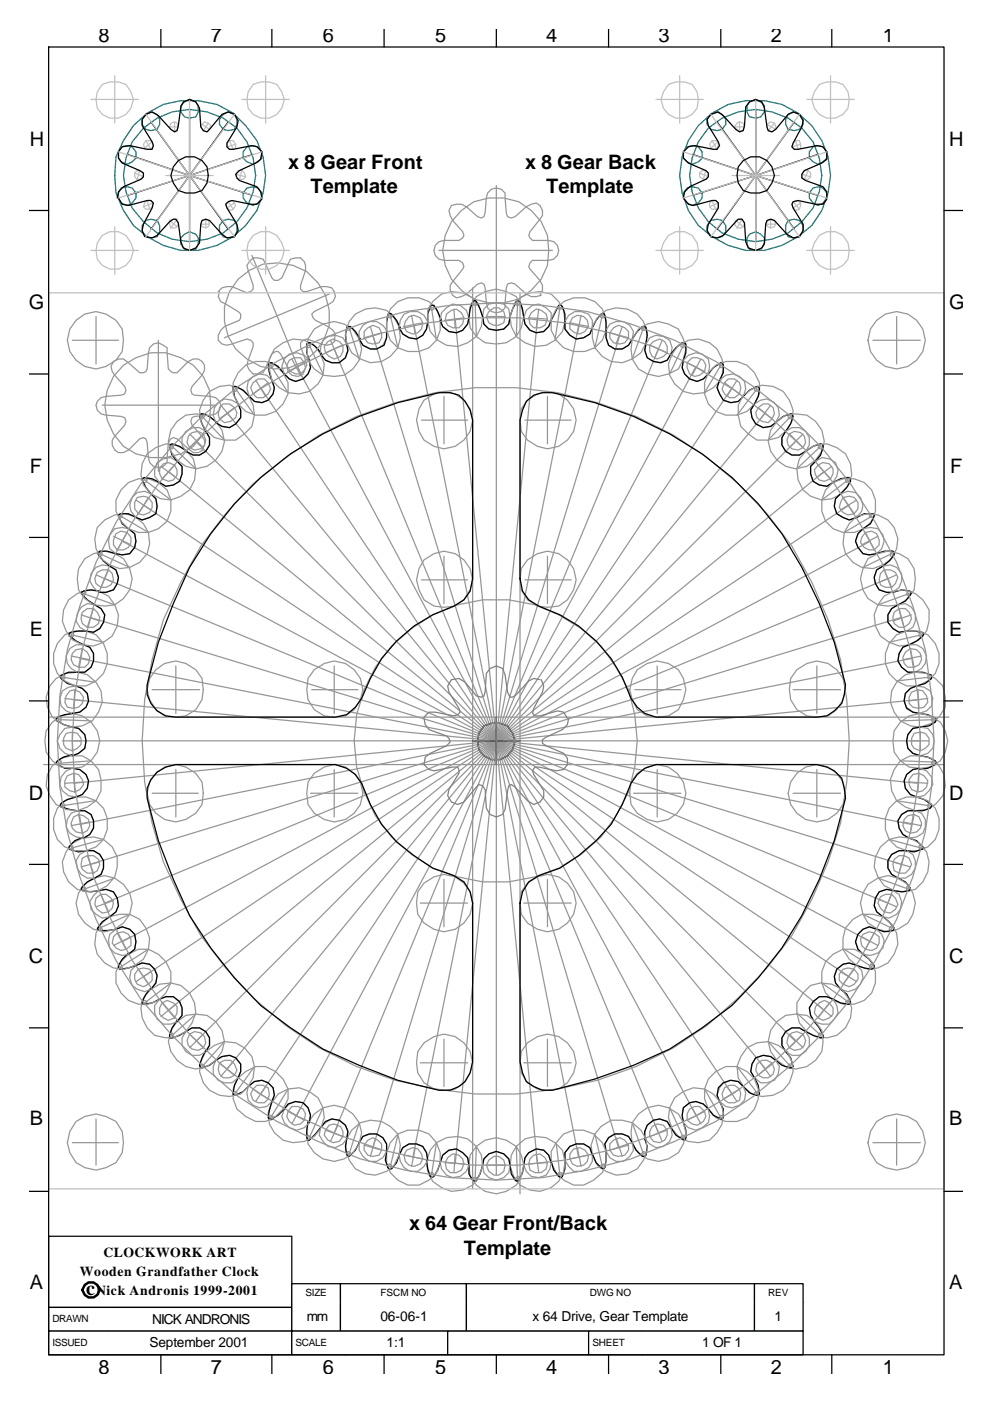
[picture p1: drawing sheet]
<svg xmlns="http://www.w3.org/2000/svg" width="210mm" height="297mm" viewBox="0 0 210 297" stroke-linecap="round" stroke-linejoin="round" font-family="sans-serif">
<defs><g id="words">
<g font-size="4.2">
<text x="20.9" y="8.9">8</text>
<text x="44.7" y="8.9">7</text>
<text x="68.5" y="8.9">6</text>
<text x="92.3" y="8.9">5</text>
<text x="115.9" y="8.9">4</text>
<text x="139.7" y="8.9">3</text>
<text x="163.5" y="8.9">2</text>
<text x="187.3" y="8.9">1</text>
<text x="6.3" y="30.9">H</text>
<text x="61.1" y="35.9">x 8 Gear Front</text>
<text x="111.4" y="35.9">x 8 Gear Back</text>
<text x="201.3" y="30.9">H</text>
<text x="65.9" y="40.9">Template</text>
<text x="115.9" y="40.9">Template</text>
<text x="6.1" y="65.5">G</text>
<text x="201.3" y="65.5">G</text>
<text x="6.3" y="100.2">F</text>
<text x="201.6" y="100.2">F</text>
<text x="6.3" y="134.8">E</text>
<text x="201.3" y="134.8">E</text>
<text x="6.1" y="169.5">D</text>
<text x="201.3" y="169.5">D</text>
<text x="6.1" y="204.2">C</text>
<text x="201.3" y="204.2">C</text>
<text x="6.3" y="238.6">B</text>
<text x="201.3" y="238.6">B</text>
<text x="86.8" y="260.8">x 64 Gear Front/Back</text>
<text x="98.4" y="266.1">Template</text>
<text x="6.3" y="273.2">A</text>
<text x="18.3" y="274.5">c</text>
<text x="201.3" y="273.2">A</text>
<text x="20.9" y="291.2">8</text>
<text x="44.7" y="291.2">7</text>
<text x="68.5" y="291.2">6</text>
<text x="92.3" y="291.2">5</text>
<text x="115.9" y="291.2">4</text>
<text x="139.7" y="291.2">3</text>
<text x="163.5" y="291.2">2</text>
<text x="187.3" y="291.2">1</text>
</g>
<g font-size="2.9">
<text x="22" y="266.6">CLOCKWORK ART</text>
<text x="16.9" y="270.6">Wooden Grandfather Clock</text>
<text x="20.4" y="274.5">Nick Andronis 1999-2001</text>
<text x="32.3" y="280.6">NICK ANDRONIS</text>
<text x="65.1" y="280.1">mm</text>
<text x="80.7" y="280.1">06-06-1</text>
<text x="113" y="280.1">x 64 Drive, Gear Template</text>
<text x="164.3" y="280.1">1</text>
<text x="31.7" y="285.7">September 2001</text>
<text x="82" y="285.7">1:1</text>
<text x="149" y="285.7">1 OF 1</text>
</g>
<g font-size="2.1">
<text x="64.8" y="274.8">SIZE</text>
<text x="80.7" y="274.8">FSCM NO</text>
<text x="125.1" y="274.8">DWG NO</text>
<text x="163" y="274.8">REV</text>
<text x="11.1" y="280.4">DRAWN</text>
<text x="11.1" y="285.4">ISSUED</text>
<text x="62.7" y="285.4">SCALE</text>
<text x="125.7" y="285.4">SHEET</text>
</g>
</g></defs>
<g fill="none" stroke="#969696" stroke-width=".26">
<path d="M50.5 79a5.9 5.9 0 0 1 7.1-2 5.9 5.9 0 0 1 3.5 6.5 5.9 5.9 0 0 1-7 4.5 5.9 5.9 0 0 1-4.6-6.9zM57.1 77.2l.3-.3 .5 .3v.5l-.5 .3-.3-.3zM57.4 77.4l3.7 5.9M58.2 74l1.9-1.3a5.7 5.7 0 0 1 7.9 2.4 5.6 5.6 0 0 1-4.5 8.4l-2.4-.2-1.8-1.1-1.6-1.6-.6-2.4v-2.1zM60.3 76.1a3 3 0 0 1 3.5-1.2 3 3 0 0 1 2.1 3.1l-.5 1.3-1.1 1-1.6 .6-1.3-.6-1.1-1-.5-1.6zM61.4 76.4l1-.6h1.4l.8 1.1 .2 1.1-.5 1.3-1.1 .5-1.3-.2-.8-.8-.2-1.4zM61.9 76.1l1.9 3.5M63 77.7l42.3 79.4M64.6 76.9l-3.5 1.9M65.1 72.9l.5-.2 .3 .2v.6l-.3 .2-.5-.2zM65.6 73.2l2.9 6.1M66.7 69.8a6.1 6.1 0 0 1 8.2 0 5.9 5.9 0 0 1-.8 9 5.9 5.9 0 0 1-8.7-2.4l-.3-2.4 .3-2.1z"/>
<path d="M68.5 72.1l1.1-.8a2.98 2.98 0 0 1 4.2 3 2.98 2.98 0 0 1-4.7 2.1l-1.1-1.3v-1.4zM69.6 72.4l1-.5 1.4 .5 .8 .8v1.3l-.6 1.1-1.3 .5-1.1-.5-.7-.8-.3-1.3zM70.1 72.1l1.6 3.7M70.9 74l34.4 83.1M72.8 73.2l-3.7 1.6M73.6 69.2h.5l.2 .3v.5h-.5l-.2-.2zM74.1 69.5l2.1 6.6M75.4 66.6l2.1-1.1 2.1-.2 2.4 .5a6.3 6.3 0 0 1 2.4 7.9 5.7 5.7 0 0 1-7.9 2.4 5.7 5.7 0 0 1-1.1-9.5zM77.3 70.3l.8-.8 1-.5 1.3 .5 .6 1.1v1l-.6 1.1-1.3 .2-1-.2-.8-1.1zM78.6 69.2l1 3.7M79.1 71.1l26.2 86M81 70.6l-3.7 1"/>
<path d="M82.3 66.6h.5l.3 .3v.5h-.6l-.2-.3zM82.8 65.5a6 6 0 0 1 9.8 0 6.2 6.2 0 0 1-1.6 8.2 6.2 6.2 0 0 1-8.2-1.6l-.8-2.1v-2.4zM82.8 66.9l1.6 6.8M85.7 66.6a3.2 3.2 0 0 1 5.1 1.6l-.3 1.6-.8 1.3-1.3 .8-1.6-.3-1.3-.8-.8-1.3 .2-1.6zM86.8 67.1l1-.2 1.4 .5 .5 1-.3 1.4-.8 .8-1 .2-1.3-.5-.6-1.1 .3-1zM87.3 66.9l.8 3.9M87.8 69l17.5 88.1M89.7 68.4l-4 .8M91.3 64.7h.5l.3 .3v.5l-.6 .3-.5-.5zM91.5 65.3l1.1 6.8M91.8 63.9a6 6 0 0 1 9.8 .8 5.7 5.7 0 0 1-2.4 8 5.6 5.6 0 0 1-8.4-4.5v-2.4zM93.7 66.3l1-1 1.3-.8a3 3 0 0 1 3.5 3.1 3 3 0 0 1-3.7 2.9 3 3 0 0 1-2.1-4.2z"/>
<path d="M94.7 66.6l1.1-.8 1-.3 1.1 .8 .5 1.1-.2 1.3-.8 .8h-1.4l-1-.5-.5-1.1zM96.3 65.5l.3 4M96.6 67.6l8.7 89.5M98.4 67.4l-3.9 .5M100.5 63.9l.8 .3-.2 .5h-.6l-.2-.2zM100.8 64.2l.3 7.1M101.1 62.9l1.8-1.1 2.4-.5 2.1 .5 2.1 1.1 1.1 2.1 .5 2.1-.5 2.4-1.1 1.8-2.1 1.4-2.1 .2a5.5 5.5 0 0 1-5.8-5.8l.2-2.1zM102.7 65.5l1-1 1.6-.3 1.6 .3 1 1 .3 1.6-.3 1.6-1 1.1-1.6 .2-1.6-.2-1-1.1-.3-1.6zM103.2 67.1h4M103.7 66.1l1.1-.8h1l1.1 .8 .3 1-.3 1.3-1.1 .6h-1l-1.1-.6-.5-1.3zM105.3 65.3v183.8M109.3 64.2l.2-.3h.6l.2 .3-.2 .5h-.6z"/>
<path d="M109.8 64.2l-.3 7.1M110.3 63.1l2.1-1 2.2-.3 2.3 .6a6.3 6.3 0 0 1 2.4 7.9 5.7 5.7 0 0 1-7.9 2.4 5.7 5.7 0 0 1-1.1-9.6zM111.7 65.8l1.3-1.1 1.3-.2 1.6 .8 1 1v1.6a2.83 2.83 0 0 1-4.5 2.1l-1-1.3-.3-1.3zM112.2 67.4l4 .2M112.7 66.3l1.1-.8 1 .3 1.1 .8 .3 1-.6 1.4-1 .5h-1.4l-.8-.8-.2-1.3zM114 67.6l-17.4 179.2M114.3 65.5l-.5 4M118 65.5a6 6 0 0 1 9.8 0 6.2 6.2 0 0 1-1.6 8.2 6 6 0 0 1-6.6 0 6 6 0 0 1-2.7-6.1zM118.3 65.3l.5-.6h.3l.2 .6-.2 .2h-.6zM118.8 65.3l-1.1 6.8M120.6 66.9l1.4-.8h1.3l1.6 .5 .8 1.3v1.6l-.6 1.3-1.3 .8-1.6 .3-1.3-.8-1-1.3v-1.6zM120.9 68.4l4 .8"/>
<path d="M121.4 67.4l1.1-.5 1.3 .2 .8 .8 .3 1.3-.8 1.1-1.1 .5-1-.2-1.1-.8v-1.4zM123.3 66.9l-35.7 178.5M126.7 67.4a6 6 0 0 1 9.8 .8 5.7 5.7 0 0 1-2.4 7.9 5.6 5.6 0 0 1-8.4-4.5v-2.4zM127.3 66.9l.8-.3 .2 .5-.2 .3h-.6zM127.8 66.9l-1.6 6.8M129.4 68.7a3.2 3.2 0 0 1 5 1.6 3.2 3.2 0 0 1-1.6 3.3 3.2 3.2 0 0 1-3.7-.4l-.5-1.6v-1.6zM129.4 70.6l3.9 1M130.2 69.5l1-.5 1.4 .5 .7 .8v1.3l-.7 1.1-1.1 .2-1.3-.2-.8-1.1v-1zM131.5 71.1l-26.2 86M132 69.2l-1.3 3.7M135.5 69.8l1.8-1.1 2.4-.5 2.1 .5 2.1 1.1 1.1 2.1 .5 2.1-.5 2.1-1.1 2.1-2.1 1.1-2.1 .5-2.4-.5-1.8-1.1a6.4 6.4 0 0 1 0-8.4zM136 69.5l.5-.3h.6v.6l-.3 .2h-.5z"/>
<path d="M136.5 69.5l-2.4 6.6M137.8 71.6l1.4-.5 1.6 .2 1.3 .8 .5 1.6-.3 1.4-.7 1.3-1.6 .5-1.4-.3-1.3-.8-.5-1.5 .3-1.4zM137.8 73.2l.8-.8 1.4-.5 1 .5 .6 1.1v1.3l-.8 .8-1.4 .5-1-.5-.6-1.1zM137.8 73.2l3.8 1.6M139.7 74l-34.4 83.1M140.5 72.1l-1.6 3.7M143.9 73.2a5.9 5.9 0 0 1 6.5-.6 5.9 5.9 0 0 1 3.1 5.6l-.6 2.4a6.3 6.3 0 0 1-7.9 2.4 5.7 5.7 0 0 1-2.4-7.9zM144.5 72.9l.8-.2 .2 .5-.5 .5-.5-.2zM145 76.4a3.1 3.1 0 0 1 5.3-.3l.2 1.6-.2 1.6-1.1 1-1.3 .6a3.3 3.3 0 0 1-2.9-4.5zM145 73.2l-2.9 6.1M145.8 76.9l1-1.1h1.1l1.3 .6 .6 1-.3 1.4-1.1 .8-1 .2-1.1-.5-.5-1.3zM145.8 76.9l3.7 1.9"/>
<path d="M147.6 77.7l-42.3 79.4M148.7 76.1l-1.9 3.5M151.9 77.4a6 6 0 0 1 6.6 0 6 6 0 0 1 2.6 6.1 6.1 6.1 0 0 1-4.7 4.5 6.1 6.1 0 0 1-6.1-2.4 6.2 6.2 0 0 1 1.6-8.2zM152.9 76.9l.6 .3v.5l-.6 .3-.2-.3v-.5zM152.9 77.4l-3.4 5.9M31.2 96.2l1.9-1.3 2.1-.8a5.9 5.9 0 0 1 6.1 7.7 5.8 5.8 0 0 1-7.3 3.9 5.8 5.8 0 0 1-3.8-7.4zM33.3 98.1l1.4-.8 1.5-.3 1.4 .8 1 1.1v1.6l-.5 1.5-1.3 .8-1.6 .3-1.3-.8-1.1-1.3v-1.3zM34.1 98.9l3.2 2.3M34.7 98.3l1-.2 1.3 .5 .6 1.1v1l-.8 1.1-1.1 .2-1.3-.5-.5-1v-1.1zM35.7 99.9l139.2 114.3M36 94.6l.2-.2h.6v.5l-.3 .3h-.5zM36.5 94.6l5 4.8"/>
<path d="M37 98.6l-2.6 2.9M37.6 89.3l1.8-1.3 2.1-.2 2.4 .2a5.8 5.8 0 0 1 1.9 9.5 5.5 5.5 0 0 1-8.2 0 5.5 5.5 0 0 1 0-8.2zM40 92.5l.7-.8 1.4-.2 1 .5 .6 1.3-.3 1.1-.8 .8-1.3 .2-1.1-.5-.5-1.1zM40.2 92l2.9 2.9M41.5 93.6l63.8 63.5M42.3 88l.6-.2 .5 .5-.5 .5zM42.9 88.3l4.7 5M43.1 92l-2.9 2.9M44.4 83a5.9 5.9 0 0 1 6.5-.6 5.9 5.9 0 0 1 3.1 5.6l-.6 2.4-1.5 1.6-1.9 1.3h-2.4a5.9 5.9 0 0 1-5.3-6.3l.8-2.2zM46.3 85.4l1.3-.8 1.6 .2 1.3 .8 .6 1.4v1.5l-1.1 1.4-1.3 .8-1.6-.3-1.3-.8-.6-1.6 .3-1.6zM46.6 86.4l.8-.8h1.3l1 .8 .6 1.1-.3 1-1.1 .8-1.3 .3-1-.8-.3-1zM46.8 85.9l2.7 3.2"/>
<path d="M48.2 87.5l57.1 69.6M49.5 82.2l.2-.3 .6 .3v.5l-.3 .3-.5-.3zM49.7 86.4l-3.1 2.4M50 82.5l4 5.5M52.7 80.9a2.96 2.96 0 0 1 3.9-1.3 2.96 2.96 0 0 1 1.3 3.9l-1 1.3-1.3 .6a3.1 3.1 0 0 1-2.9-4.5zM53.7 81.1l1.1-.8h1.3l.8 .8 .5 1.4-.5 1-1.1 .8h-1.3l-.8-.8-.5-1.3zM54.2 80.6l2.2 3.4M55.3 82.2l50 74.9M56.9 81.1l-3.2 2.4M152.7 80.6a3.1 3.1 0 0 1 4.3-.8 3.1 3.1 0 0 1 .8 4.3 3.1 3.1 0 0 1-4.3 .7l-.8-1.3-.6-1.3zM153.7 81.1l3.2 2.4M154.5 80.3h1.3l1.1 .8 .3 1.1-.3 1.3-1.1 .8h-1l-1.1-.8-.5-1 .5-1.4z"/>
<path d="M155.3 82.2l-50 74.9M156.4 80.6l-2.1 3.4M157.7 83.8l1.8-1.3a5.7 5.7 0 0 1 8 2.3 5.6 5.6 0 0 1-4.5 8.5h-2.4l-1.9-1.3-1.5-1.6-.6-2.4v-2.1zM160.1 82.2l.5-.3 .5 .3v.5l-.5 .3-.5-.3zM160.1 85.6a3 3 0 0 1 4.2-.2 3 3 0 0 1 .3 4.2 3 3 0 0 1-4.3 .3l-.8-1.4-.2-1.5zM160.6 82.5l-4.2 5.5M160.9 86.4l1-.8h1.1l1 .8 .3 1.4-.5 1-.8 .8-1.3-.3-1.1-.8-.3-1zM160.9 86.4l2.9 2.4M162.5 87.5l-57.2 69.6M163.5 85.9l-2.4 3.2M164.8 89.3l1.9-1.3 2.1-.2 2.4 .2a5.8 5.8 0 0 1 1.8 9.5 5.5 5.5 0 0 1-8.2 0 5.5 5.5 0 0 1 0-8.2zM167.2 88l.5-.2 .3 .2v.5l-.5 .3-.3-.3z"/>
<path d="M167.5 92l1-.5 1.4 .2 .8 .8 .2 1.3-.5 1.1-1.1 .5-1.3-.2-.8-.8-.2-1.1zM167.5 92l2.9 2.9M167.7 88.3l-4.7 5M170.4 92l-128.9 128.8M171.2 95.4l1.8-1a6 6 0 0 1 7.7 5 6 6 0 0 1-6.3 6.6 6.1 6.1 0 0 1-4.8-8.7zM173 97.8l1.4-.8 1.5 .3 1.4 .8a3.5 3.5 0 0 1-1.9 5l-1.6-.3-1.3-.8-.5-1.5v-1.6zM173.6 98.6l1-.5 1.3 .2 .8 1.1v1.1l-.5 1-1.3 .5-1.1-.2-.8-1.1-.2-1zM173.6 98.6l2.6 2.9M173.8 94.4l.6-.3 .2 .5-.2 .6-.8-.3zM174.1 94.6l-5 4.8M174.9 99.9l-69.6 57.2M176.5 98.9l-3.2 2.3"/>
<path d="M18 118.4a6.1 6.1 0 0 1 8.2 0 5.9 5.9 0 0 1-.8 9.1 5.9 5.9 0 0 1-8.7-2.4l-.3-2.4 .3-2.1zM20.6 117.4l.8-.5 .3 .5-.3 .5h-.2zM20.6 111.8a6.6 6.6 0 0 1 8-2.4 5.9 5.9 0 0 1 3 6.9 5.9 5.9 0 0 1-6.2 4.3l-2.1-.8-1.9-1.4-1-2.1-.3-2.1zM21.2 117.4l6.3 2.9M24.1 113.7l3.7 1.8M24.3 112.1l1.6-.3 1.4 .3 1.3 1.1 .2 1.5-.2 1.4-1.1 1.3-1.6 .3-1.3-.3-1.3-1.1-.3-1.6 .3-1.3zM24.6 113.2l1.1-.6 1.3 .3 .8 1v1.1l-.5 1.1-1.1 .5h-1.3l-.8-1.1v-1zM25.4 108.9h.3l.2 .8h-.5l-.3-.3zM25.7 103.9a6 6 0 0 1 9.8 0l.7 2.1a5.5 5.5 0 0 1-4.7 6.9 5.9 5.9 0 0 1-6.9-6.9zM25.7 109.4l5.8 3.5M25.9 114.7l79.4 42.4M27 112.9l-2.1 3.7"/>
<path d="M28 105.5a2.88 2.88 0 0 1 3.4-1.2 2.88 2.88 0 0 1 1.9 3l-.2 1.6-1.4 .8-1.5 .5a3.1 3.1 0 0 1-2.2-4.7zM28.8 106l3.2 2.1M29.1 105.5l1.3-.3 1.1 .3 .8 1v1.1l-.6 1.1-1.3 .5-1-.3-.8-1v-1.4zM30.4 101.2h.6l.2 .6-.2 .5h-.6l-.2-.5zM30.4 107.1l74.9 50M30.7 101.8l5.5 4.2M31.5 105.5l-2.1 3.4M176.7 102.3a6.2 6.2 0 0 1 8.2 1.6 6.2 6.2 0 0 1-1.5 8.2 6.2 6.2 0 0 1-8.2-1.6 6.2 6.2 0 0 1 1.5-8.2zM178.3 104.7a3 3 0 0 1 4.6 1.5 3 3 0 0 1-2.7 4l-1.3-.5-1.4-.8-.5-1.6 .3-1.6zM178.9 105.5l1.3-.3 1 .3 .8 1v1.4l-.8 1-1.3 .3-1-.5-.8-1.1 .2-1.1zM178.9 105.5l2.3 3.4M179.7 101.2h.5l.2 .6-.7 .5-.3-.5z"/>
<path d="M179.9 101.8l-5.5 4.2M180.2 107.1l-74.9 50M181.8 109.4a6.2 6.2 0 0 1 8.7 4.8l-.3 2.1-1 2.1-1.9 1.4a5.6 5.6 0 0 1-8.4-4.5l.2-2.4 1.1-1.9zM181.8 106l-3.5 2.1M183.1 112.1l1.6-.3 1.6 .3a3.1 3.1 0 0 1 .8 4.1 3.1 3.1 0 0 1-4 1.2l-1.1-1.3-.5-1.4 .5-1.5zM183.6 112.9l1.3-.3 1.1 .6 .5 1.3v1l-1 1.1h-1.1l-1-.5-.8-1.1 .2-1.1zM183.6 112.9l1.9 3.7M184.1 118.4l2.2-1 2.1-.5 2.4 .5 1.8 1 1.3 2.2 .3 2.1a5.5 5.5 0 0 1-5.8 5.8l-2.1-.3-2.2-1.3-1-1.8-.5-2.4 .5-2.1zM184.7 108.9h.5l.3 .3-.3 .5h-.5l-.3-.3zM184.7 114.7l-79.4 42.4M184.9 109.4l-5.8 3.5M186.3 113.7l-3.5 1.8"/>
<path d="M189.2 116.9h.2l.3 .5-.3 .5h-.5v-.5zM189.2 117.4l-6.1 2.9M13.8 134.6l2.1-.8a5.5 5.5 0 0 1 6.9 4.8 5.9 5.9 0 0 1-6.9 6.8 6.1 6.1 0 0 1-4.5-4.7 6.1 6.1 0 0 1 2.4-6.1zM14.6 127.2l1.8-1.3a5.7 5.7 0 0 1 7.9 2.3 5.7 5.7 0 0 1-2.3 8 5.7 5.7 0 0 1-8-2.4l-.8-2.1 .3-2.4zM14.8 134.3l.5-.2 .3 .2v.5l-.5 .3-.5-.3zM14.8 137.5l1.3-.8h1.6l1.3 .5a3.4 3.4 0 0 1-1 5.3 3.3 3.3 0 0 1-4-3.4zM15.1 139.1l3.9 .8M15.1 134.6l6.9 1.6M15.3 138.6l.8-.8 1.4-.3 1 .8 .5 1-.2 1.4-.8 .8h-1.3l-1.1-.6-.5-1zM16.9 139.6l88.4 17.5M17.2 125.9l.8-.6 .3 .3-.6 .8zM17.2 128.8l1.3-.8 1.6 .2 1.3 .8 .8 1.4-.2 1.5-.8 1.4-1.4 .8-1.5-.3-1.4-.8-.8-1.3 .3-1.6z"/>
<path d="M17.2 130.4l4 1.3M17.5 129.8l1-.8h1.3l.8 .8 .6 1.1-.3 1.3-1.1 .8h-1.3l-1-.8-.3-1.1zM17.5 137.5l-.8 4M17.7 125.9l6.6 2.3M19 130.9l86.3 26.2M19.8 129l-1.3 4M20.4 120.3l1.3-.5 1.6 .2 1.3 .8 .5 1.6-.2 1.3-.8 1.4-1.6 .5h-1.6l-1.1-1.1-.8-1.3 .3-1.6zM20.4 121.9l3.7 1.6M22.2 122.7l83.1 34.4M23 120.8l-1.6 3.7M186 120.8l1.3-.8 1.6-.2 1.3 .5 1.1 1.3v1.6l-.5 1.3-1.4 1.1h-1.3l-1.6-.5-.8-1.4-.2-1.3zM187.6 120.8h1.3l1.1 .6 .5 1-.5 1.3-.8 .8h-1.3l-1.1-.5-.3-1.1 .3-1.3z"/>
<path d="M187.6 126.4a5.8 5.8 0 0 1 8.2 .8l1.3 2.1v2.4a5.9 5.9 0 0 1-6.3 5.3l-2.2-.8a5.7 5.7 0 0 1-2.3-8zM187.6 120.8l1.6 3.7M188.4 122.7l-83.1 34.4M189.2 129l1.3-.8 1.6-.2a3.2 3.2 0 0 1 1.6 5l-1.3 .8-1.6 .3-1.4-.8-1-1.4v-1.5zM189.7 129.8l1.1-.8h1.3l.8 .8 .5 1.3-.5 1.1-1.1 .8h-1l-1.1-.8-.3-1.3zM190.2 134.6l2.2-.8a5.5 5.5 0 0 1 6.8 4.8 5.9 5.9 0 0 1-6.8 6.8 6.1 6.1 0 0 1-4.5-4.7 6.1 6.1 0 0 1 2.3-6.1zM190.2 121.9l-3.7 1.6M190.8 129l1 4M191.3 130.9l-86 26.2M191.6 137.2a3 3 0 0 1 3.7-.1 3 3 0 0 1 1 3.6 2.9 2.9 0 0 1-5 .8l-.8-1.4 .3-1.5zM192.1 138.3l1-.8 1.4 .3 .8 .8 .2 1.3-.5 1-1.1 .6h-1.3l-.8-.8-.2-1.4zM192.6 125.3h.5v.6l-.2 .5-.5-.3z"/>
<path d="M192.9 125.9l-6.6 2.3M193.1 137.5l.8 4M193.4 130.4l-4 1.3M195.3 134.1h.5v.5l-.3 .5-.5-.3v-.5zM195.5 134.6l-6.9 1.6M195.5 139.1l-90.2 18M11.1 153.1a5.5 5.5 0 0 1 8.2 0 5.7 5.7 0 0 1 1.4 6.3 5.7 5.7 0 0 1-5.4 3.5 5.5 5.5 0 0 1-5.8-5.8l.3-2.1zM11.9 152.3l.5-.3 .6 .3v.5l-.6 .3-.5-.3zM11.9 143.8a6.1 6.1 0 0 1 9.5 2.7 6 6 0 0 1-5 7.6 6 6 0 0 1-6.6-6.3l.8-2.4zM12.4 152.6l6.9 .2M13 143.3l.5-.2 .3 .2v.5l-.6 .3-.2-.3zM13.2 146.5a3.3 3.3 0 0 1 5.3 .5 3 3 0 0 1-3.1 4.3 3 3 0 0 1-2.2-4.8z"/>
<path d="M13.2 157.1h183.9M13.2 143.6l6.9 1M13.8 154.4l1.5-.2 1.4 .2 1.3 1.4 .3 1.3-.3 1.6-1.3 1-1.4 .5-1.5-.5-1.1-1-.5-1.6 .5-1.3zM13.8 148.1l3.9 .5M14 155.5l1.3-.3 1.1 .3 .8 1v1.4l-.8 .8-1.1 .5-1.3-.5-.5-.8v-1.4zM14.8 146.5l1.1-.3 1 .6 .8 1-.2 1.3-.8 .8-1.1 .3-1.3-.3-.5-1 .2-1.4zM15.3 155.2v4M15.6 148.3l89.7 8.8M15.9 146.2l-.3 4M105.3 157.1l89.4 9M105.3 157.1l88.1 17.7M105.3 157.1l86 26.2"/>
<path d="M105.3 157.1l83.1 34.4M105.3 157.1l79.4 42.6M105.3 157.1l74.9 50M105.3 157.1l63.5 63.7M105.3 157.1l57.2 69.6M105.3 157.1l50 74.9M105.3 157.1l42.3 79.3M105.3 157.1l34.4 83.1M105.3 157.1l25.9 86.2M105.3 157.1l17.5 88.3M105.3 157.1l8.7 89.7M105.3 157.1l-26.2 86.2"/>
<path d="M105.3 157.1l-34.4 83.1M105.3 157.1l-42.3 79.3M105.3 157.1l-51.1 76.4M105.3 157.1l-57.1 69.6M105.3 157.1l-69.6 57.1M105.3 157.1l-74.9 50M105.3 157.1l-79.4 42.6M105.3 157.1l-83.1 34.4M105.3 157.1l-86.3 26.2M105.3 157.1l-88.4 17.7M105.3 157.1l-89.7 9M190.2 144.6a5.8 5.8 0 0 1 8.2-.8l1.6 1.6 .6 2.4v2.1a6.1 6.1 0 0 1-9.6 2.9l-1.3-1.8-.8-2.1 .3-2.4z"/>
<path d="M191 153.1l1.9-1.3 2.4-.5 2.1 .5 2.1 1.3a5.9 5.9 0 0 1-2.1 9.5l-2.1 .3a5.5 5.5 0 0 1-5.9-5.8l.3-2.1zM192.1 147a3.3 3.3 0 0 1 5.3-.5 3 3 0 0 1-2.2 4.7 3 3 0 0 1-3.1-4.2zM193.4 146.8l1.3-.6 1.1 .3 .8 1 .2 1.4-.7 1-1.1 .3-1.3-.3-.8-.8v-1.3zM193.7 154.4l1.6-.2 1.5 .2 1.1 1.4a3 3 0 0 1-1.2 4 3 3 0 0 1-4.1-1.1l-.2-1.6 .2-1.3zM193.9 155.5l1.4-.3 1 .3 .8 1v1.4l-.8 .8-1 .5-1.4-.5-.5-.8v-1.4zM194.7 146.2l.3 4M194.7 148.3l-89.4 8.8M195.3 155.2v4M196.8 148.1l-3.9 .5M197.1 143.1h.5v.5l-.2 .2h-.6v-.5zM197.1 143.6l-6.9 .8M197.6 152.3l.6-.3 .2 .3v.5l-.2 .3-.6-.3z"/>
<path d="M198.2 152.6l-7.2 .2M11.1 162.4l1.9-1.6 2.1-.6h2.4l1.8 1.1 1.6 1.9 .5 2.1v2.4a5.9 5.9 0 0 1-7.4 3.9 5.9 5.9 0 0 1-3.9-7.4zM11.9 161.6l.5-.3h.6v.5l-.6 .3h-.5zM12.2 171.4a6 6 0 0 1 9.8 0 6.2 6.2 0 0 1-1.6 8.2 6.2 6.2 0 0 1-8.2-1.6l-.8-2.1v-2.4zM13.2 170.3l.6 .3-.3 .8-.5-.3v-.5zM14.3 164.5l1.3-.5 1.1 .2 .8 1.1 .2 1-.8 1.1-1 .5-1.1-.2-1-.8v-1.4zM14.6 179.6l.7-.3 .3 .5-.3 .3h-.5zM15.1 172.4l1.3-.5h1.6l1.3 .8a3.2 3.2 0 0 1-1.6 5l-1.6-.3-1.3-.7-.8-1.4 .3-1.6zM15.3 178.8a6.1 6.1 0 0 1 8.5 .8l1.1 2.1v2.1a5.8 5.8 0 0 1-6.4 5.3 5.8 5.8 0 0 1-5.3-6.4l.8-2.1zM15.6 173.2l1.1-.5 1 .2 1.1 .8 .2 1.4-.5 1-1 .6-1.4-.3-.8-.8-.2-1.1zM15.6 164l.3 3.9M16.7 172.7l.8 4"/>
<path d="M17.7 165.8l-3.9 .3M19 174.3l-3.9 .8M19.3 161.3l-6.9 .5M20.1 169.8l-6.9 1M22 178l-6.9 1.8M186.8 179.6a5.8 5.8 0 0 1 8.2-.8 5.8 5.8 0 0 1 .8 8.2l-1.6 1.6-2.4 .5-2.1-.3-2.1-1-1.3-1.9-.8-2.1 .2-2.1zM188.6 171.4a6 6 0 0 1 9.8 0 6.2 6.2 0 0 1-1.6 8.2 6.2 6.2 0 0 1-8.2-1.6l-.7-2.1v-2.4zM188.6 178l6.9 1.8M190.2 169.8l6.9 1M191 161.3l2.1-1.1h2.2l2.3 .6a6.3 6.3 0 0 1 2.4 7.9 5.7 5.7 0 0 1-7.9 2.4 5.7 5.7 0 0 1-2.4-7.9zM191 161.3l7.2 .3M191.3 172.7l1.3-.8h1.6l1.3 .5 .8 1.3v1.6l-.5 1.4-1.3 .7-1.6 .3-1.3-.8-.8-1.3-.3-1.6z"/>
<path d="M191.6 174.3l3.9 .8M191.8 173.7l.8-.8 1.3-.2 1.1 .5 .5 1.3-.2 1.1-.8 .8-1.4 .3-1-.6-.5-1zM192.4 164.2a3.1 3.1 0 0 1 3.6-1.1 3.1 3.1 0 0 1 1.9 3.2l-.8 1.4-1 1a3 3 0 0 1-3.6-.8 3 3 0 0 1-.1-3.7zM192.9 165.8l3.9 .3M193.9 172.7l-.8 4M195 179.3h.5l.3 .3v.5h-.5l-.3-.3zM195 164l-.3 3.9M197.1 170.3l.5 .3v.5l-.5 .3-.3-.3v-.5zM197.6 161.6l.6-.3 .2 .3v.2l-.2 .3-.6-.3zM16.9 181.2a3 3 0 0 1 3.7-.5 3 3 0 0 1 1.4 3.4 2.83 2.83 0 0 1-2.8 2.2 2.83 2.83 0 0 1-2.8-2.2l-.3-1.6zM17.2 188.3l.3-.3h.5l.3 .6-.3 .2h-.5zM17.5 181.9l1-.5h1.3l1.1 .8 .3 1.1-.6 1.3-.8 .5h-1.3l-1-.8-.3-1z"/>
<path d="M18 187.5a5.5 5.5 0 0 1 8.2 0 5.5 5.5 0 0 1 0 8.2 5.5 5.5 0 0 1-8.2 0 5.5 5.5 0 0 1 0-8.2zM18.5 181.4l1.3 3.7M19.8 189.9l1.1-1.1 1.6-.2 1.6 .5 .8 1.3a3 3 0 0 1-3.2 4.2l-1.3-.7-1.1-1.1-.3-1.6zM20.4 190.4l1-.8h1.1l1 .8 .6 1.1-.3 1-.8 .8-1.3 .3-1.1-.8-.5-1.1zM20.6 196.8l.3-.3h.5l.3 .5-.3 .3h-.5zM21.2 182.7l-4 1.1M21.4 196l1.6-1.6 2.4-.5h2.1a5.9 5.9 0 0 1 4 7.4 5.9 5.9 0 0 1-7.4 3.9 5.7 5.7 0 0 1-2.7-9.2zM21.4 189.6l1.6 3.7M23.3 198.1l1.3-1.1 1.3-.5 1.6 .5 1.1 1.1 .2 1.6-.2 1.6a3.1 3.1 0 0 1-4.1 .8 3.1 3.1 0 0 1-1.2-4zM24.1 198.6l.8-.8 1.3-.2 1.1 .5 .5 1v1.4l-1.1 .8-1 .2-1.1-.5-.8-1.1zM24.1 190.9l-3.7 1.4M24.3 186.2l-6.6 2.4"/>
<path d="M24.9 197.8l1.8 3.5M27.5 193.9l-6.3 2.9M27.8 198.6l-3.7 1.9M181 194.9l1.8-1h2.4a5.9 5.9 0 0 1 5.3 6.3l-.8 2.1a5.7 5.7 0 0 1-9.5 1.1l-1.3-2.1v-2.4l.5-2.1zM182 198.1l1.1-1.1 1.3-.5a3.3 3.3 0 0 1 2.9 4.5 3.1 3.1 0 0 1-5.3 .3l-.5-1.6zM182.8 198.6l3.5 1.9M183.1 198.1l1.3-.5 1.1 .2 1 .8v1.3l-.5 1.1-1.1 .5-1.3-.2-.8-.8-.2-1.4zM183.1 193.9l6.1 2.9M184.1 187.5l2.2-1.3 2.1-.6a6 6 0 0 1 5.8 6 6 6 0 0 1-5.8 6l-2.1-.6-2.2-1.3a6.1 6.1 0 0 1 0-8.2zM185.5 197.8l-1.9 3.5M186.3 186.2l6.6 2.4M186.5 189.1l1.6-.5 1.3 .2 1.4 .8a3.3 3.3 0 0 1-2.2 5 3 3 0 0 1-2.9-4.2z"/>
<path d="M186.5 190.7l3.7 1.6M186.8 190.1l1.1-.5h1.3l.8 .8 .5 1.3-.5 1.1-1.1 .8-1.3-.3-.8-.8-.5-1zM188.9 196.5h.5l.3 .3v.5h-.5l-.6-.3zM189.2 181.2l1.6-.8h1.6a3 3 0 0 1 1.8 3.7 3 3 0 0 1-3.7 2 3 3 0 0 1-2.1-3.6zM189.2 189.6l-1.6 3.7M189.4 182.7l3.7 1.1M189.7 182.2l1.1-.8h1l1.1 .5 .5 1.4-.5 1-.8 .8h-1.3l-1.1-.5-.3-1.3zM191.8 181.4l-1 3.7M192.4 188h.5l.2 .3v.5h-.5l-.2-.2zM25.1 204.4h.6l.2 .8-.5 .3-.3-.5zM25.7 203.9l1.6-1.6 2.1-1h2.1l2.1 1 1.6 1.6 1 2.1a5.9 5.9 0 0 1-5.8 7 5.9 5.9 0 0 1-5.8-7zM27.8 205.8a2.96 2.96 0 0 1 4-1.4 2.96 2.96 0 0 1 1.3 4l-1.1 1.3-1.3 .6-1.6-.6-1.1-.8-.5-1.6z"/>
<path d="M29.4 205.5l1-.3 1.3 .3 .6 1.1v1.3l-.8 .8-1.1 .5-1.3-.5-.5-1.1v-1zM29.4 205.5l2.1 3.2M30.4 212.1l.8 .3-.2 .5h-.6l-.2-.3zM31.5 201.3l-5.8 3.7M32 209.7a5.7 5.7 0 0 1 7.4-.1 5.7 5.7 0 0 1 1.3 7.3l-1.3 1.8-2.1 1.1-2.1 .2-2.4-.5a6.6 6.6 0 0 1-2.4-7.9zM32 206l-3.2 2.1M33.9 211.8l1.3-.5h1.6l1.3 1.1 .5 1.3v1.6l-1 1.3-1.4 .5h-1.5l-1.4-1-.5-1.3v-1.6zM34.4 212.6l1.1-.5 1.3 .5 .8 .8v1.4l-.6 1-1.3 .5-1-.5-.8-.8v-1.3zM34.4 212.6l2.6 3.2M36 219.3l.5-.3 .3 .5v.5h-.6l-.2-.2zM36.2 208.4l-5.5 4.2M37.3 212.9l-3.2 2.6"/>
<path d="M37.6 216.6l1.8-1.3 2.1-.3 2.4 .3a5.8 5.8 0 0 1 1.9 9.5 5.5 5.5 0 0 1-8.2 0 5.5 5.5 0 0 1 0-8.2zM40.2 219.3l1.1-.6 1.3 .3 .8 .8 .3 1.3-.6 1.1-1 .5-1.4-.3-.7-.8-.3-1zM40.2 219.3l2.9 2.9M41.5 215l-5 4.5M43.1 219.3l-2.9 2.9M164.8 216.6l1.9-1.3 2.1-.3a5.5 5.5 0 0 1 5.8 5.8l-.2 2.2a5.8 5.8 0 0 1-9.6 1.8 5.5 5.5 0 0 1 0-8.2zM167.2 219.8l.8-.8 1.1-.3 1.3 .6 .5 1.3-.2 1-.8 .8-1.4 .3-1-.5-.5-1.1zM167.5 219.3l2.9 2.9M169.1 214.8l5 4.7M170.4 210.5l1.6-1.6 2.1-.5 2.4 .3a5.8 5.8 0 0 1 2.1 10.1 5.8 5.8 0 0 1-9.5-4v-2.2zM170.4 219.3l-2.9 2.9M172.5 212.4l1.3-1.1h1.6l1.3 .5 .8 1.4 .3 1.6-.8 1.3-1.1 1h-1.5l-1.6-.5-.8-1.3-.3-1.6z"/>
<path d="M173.3 212.9l3.2 2.6M173.8 219l.8 .5-.2 .5h-.6l-.2-.5zM173.8 212.6l1.1-.5 1 .5 .8 1.1v1.3l-.8 .8-1.3 .5-1-.5-.8-1 .2-1.4zM174.4 208.4l5.5 4M175.2 203.9l1.5-1.6 2.2-1a6 6 0 0 1 6.6 3.6 6 6 0 0 1-2.1 7.2 6.2 6.2 0 0 1-8.2-1.6l-.8-2.1v-2.4zM175.9 212.6l-2.3 3.2M177.5 205.5a3 3 0 0 1 3.5-1.2 3 3 0 0 1 2.1 3l-.5 1.4a2.98 2.98 0 0 1-4.2 1 2.98 2.98 0 0 1-.9-4.2zM178.3 206l3.5 2.1M178.9 205.5l1-.3 1.3 .3 .8 1.1v1l-.8 1.1-1 .5-1.3-.5-.8-.8v-1.3zM179.1 201.3l5.8 3.7M179.4 212.4l.3-.3h.5l.2 .5-.2 .3h-.5zM181.2 205.5l-2.3 3.2"/>
<path d="M184.7 204.4h.5l.3 .6-.3 .2h-.5l-.3-.2zM42.6 225.6l.8 .3-.3 .5-.8-.3zM43.7 223l1.8-1.4a5.6 5.6 0 0 1 8.5 4.5l-.3 2.4-1 1.9-1.6 1.6a6.2 6.2 0 0 1-8.8-4.8l.3-2.1zM45.8 224.8l1.3-.8 1.6-.3 1.3 .6 1.1 1.3v1.6l-.6 1.3-1.3 1.1h-1.6l-1.3-.6-1.1-1.3v-1.6zM46.6 225.3l1-.5h1.3l.8 .8 .6 1.3-.6 1.1-1 .5h-1.3l-.8-.8-.3-1zM46.6 225.3l3.1 2.7M47.6 220.8l-4.7 5.3M49.5 231.4h.5l.3 .3v.5l-.8-.2zM49.5 225.1l-2.7 3.1M50.3 228.8l1.8-1.6 2.1-1.1h2.2l2.1 1.1 1.6 1.6 1 2.1v2.1l-1 2.1-1.6 1.6-2.1 1.1h-2.2l-2.1-1.1-1.8-1.6-.8-2.1v-2.1zM52.7 230.4a3 3 0 0 1 3.4-1.2 3 3 0 0 1 2.1 3 2.92 2.92 0 0 1-3.2 2.7 2.92 2.92 0 0 1-2.6-3.2zM53.7 230.9l.8-.8h1.3l1.1 .5 .2 1.4-.2 1-.8 .8h-1.3l-1.1-.5-.5-1.3z"/>
<path d="M53.7 230.9l3.2 2.1M54 226.1l-4 5.6M57.1 236.7l.3-.3 .5 .3v.5l-.5 .3-.3-.3zM59 232l2.1-1.1 2.4-.3 2.1 .8a5.7 5.7 0 0 1 3.2 5.7 5.7 5.7 0 0 1-4.2 4.9 5.8 5.8 0 0 1-7.7-6.1l.8-2.1zM61.1 235.7l3.5 1.8M61.1 230.9l-3.7 6.1M61.4 234.1l1.3-.6a3 3 0 0 1 3.2 2.9 3 3 0 0 1-2.9 3.2l-1.6-.5-1.1-1.1-.5-1.3 .5-1.6zM61.9 234.6h1.3l1.1 .5 .5 1.1-.2 1.3-.8 .8-1.4 .3-1-.8-.5-1.1 .2-1zM63.8 234.9l-1.9 3.4M66.7 236.2a5.5 5.5 0 0 1 8.2 0 5.5 5.5 0 0 1 0 8.2 5.7 5.7 0 0 1-6.4 1.3 5.7 5.7 0 0 1-3.4-5.5l.3-2.2zM68 239.1l1.1-1.1 1.3-.8a3 3 0 0 1 3.4 3.5 3 3 0 0 1-4.2 2.4l-1.1-1.1-.8-1.3zM68.5 234.9l-2.9 6.3"/>
<path d="M69.1 239.6l3.7 1.3M69.8 238.6l1.1-.3 1.3 .5 .6 1.1v1l-.8 1.1-1.4 .3-1-.6-.8-1 .3-1.1zM71.7 238.6l-1.6 3.4M74.6 239.6a5.8 5.8 0 0 1 8.2-.8l1.6 1.6a6.2 6.2 0 0 1-4.8 8.7l-2.1-.2-2.1-1.1-1.3-1.8-.8-2.1 .3-2.4zM76.2 238l-2.1 6.7M127.5 238.8l2.1-1.3h2.4a5.9 5.9 0 0 1 5.3 6.4l-.8 2.1a5.7 5.7 0 0 1-7.9 2.4 5.7 5.7 0 0 1-1.1-9.6zM134.1 238l2.4 6.7M135.5 236.2l1.8-1.3 2.4-.6a5.9 5.9 0 0 1 5.7 7.2 5.9 5.9 0 0 1-8.1 4.2l-1.8-1.3-1.4-1.9-.2-2.3 .2-2.2zM137.3 238.6l1.3-1.1 1.4-.3 1.6 .6 .7 1.3a3 3 0 0 1-3.1 4.2l-1.4-.8-1-1v-1.6zM138.4 238.8l1-.5 1.4 .3 .8 1v1.1l-.6 1-1 .6-1.4-.3-.8-1.1v-1zM138.9 238.3l1.6 3.7M141.6 239.6l-3.8 1.3"/>
<path d="M142.1 234.9l2.9 6.3M143.1 232.7l1.9-1.3a5.6 5.6 0 0 1 8.5 4.5l-.3 2.4-1.1 1.9-1.6 1.5a6.2 6.2 0 0 1-8.7-4.7l.3-2.1zM145 234.9a3.1 3.1 0 0 1 4.1-.9 3.1 3.1 0 0 1 1.2 4l-1.3 1.1-1.4 .5-1.6-.5-1-1.1-.3-1.6zM146.3 235.1l1.1-.5h1l1.1 1.1 .3 1-.6 1.1-1.3 .8-1.1-.3-1-.8v-1.3zM146.8 234.9l1.9 3.4M149.5 230.9l3.4 6.1M149.5 235.7l-3.7 1.8M150.3 228.8l1.6-1.6 2.1-1.1a5.9 5.9 0 0 1 6 2.5 5.9 5.9 0 0 1 .1 6.5l-1.6 1.9-2.1 .8a5.5 5.5 0 0 1-6.9-4.8v-2.1zM152.7 236.7l.2-.3 .6 .3v.3l-.3 .2h-.5zM153.5 229.6a3 3 0 0 1 3.7 .1 3 3 0 0 1 .8 3.6 3.1 3.1 0 0 1-3.3 1.5 3.1 3.1 0 0 1-2.6-2.6l.6-1.6zM153.7 230.6l1.1-.5h1l1.1 .8 .3 1.1-.3 1.3-1.1 .5h-1.3l-1-.8-.3-1zM154.3 230.4l2.1 3.1"/>
<path d="M156.4 226.1l4.2 5.6M156.9 230.9l-3.4 2.1M158.5 222.2l2.1-1.1 2.4-.3 2.1 .8a5.7 5.7 0 0 1 3.2 5.7 5.7 5.7 0 0 1-4.3 4.9 5.8 5.8 0 0 1-7.6-6.1l.8-2.1zM160.1 231.7l.5-.3h.5v.6l-.5 .2h-.3zM160.3 224.3a3.3 3.3 0 0 1 5.1 1.8l-.3 1.6-.8 1.3-1.6 .6h-1.3l-1.3-1.1-.8-1.3 .2-1.6zM161.1 225.1l2.4 3.1M163 220.8l4.7 5.3M163.8 225.3l-2.9 2.7M167.2 225.9l.3-.3h.5l.3 .5-.6 .3h-.5zM65.1 240.9l.3-.2 .5 .2v.6l-.3 .2-.5-.2zM73.8 244.1l.5 .3v.5l-.2 .3-.5-.3zM77 240.9l1.6-.5a2.99 2.99 0 0 1 3.5 3.1 2.99 2.99 0 0 1-3.8 2.7l-1.3-1-.8-1.3v-1.6z"/>
<path d="M77.3 242.8l3.7 1.1M78.1 241.7l1-.5 1.1 .5 .8 .8v1.4l-.6 1-1.3 .3-1-.3-.8-1v-1.1zM79.6 241.5l-1 3.7M82.5 246.8l.6 .2-.3 .8-.5-.2zM84.4 240.4l2.1-.8a5.5 5.5 0 0 1 6.9 4.8 5.9 5.9 0 0 1-6.9 6.9 6.1 6.1 0 0 1-4.5-4.8 6.1 6.1 0 0 1 2.4-6.1zM84.4 240.7l-1.6 6.6M85.5 243.3l1.3-.8h1.6l1.3 .6 .8 1.3 .3 1.6-.8 1.3a2.83 2.83 0 0 1-2.9 1.1 2.83 2.83 0 0 1-2.2-2.2l-.2-1.3zM85.7 244.9l4 .8M86.3 243.9l1.3-.6 1 .3 .8 1.1 .3 1-.5 1.1-1.4 .5-1-.3-.8-.8-.3-1.3zM88.1 243.3l-.8 4M91 249.1l.5-.5h.3l.3 .5-.3 .6zM92.6 242.3a6.1 6.1 0 0 1 9.5 2.6 6 6 0 0 1-5 7.6 6 6 0 0 1-6.6-6.3l.8-2.3z"/>
<path d="M92.6 242.3l-1.1 6.8M93.9 244.9l1.3-1 1.6-.3 1.4 .8 1 1a3 3 0 0 1-3.1 4.3 3 3 0 0 1-2.2-4.8zM94.5 246.5l3.9 .3M95 245.4l1-.7 1.4 .2 .8 .8 .2 1.1-.5 1.3-1.1 .5h-1.3l-.8-.8-.2-1.3zM96.6 244.7l-.3 3.9M100.3 249.9l.2-.2h.6l.2 .2-.2 .6h-.6zM101.1 243.1l1.8-1.4 2.4-.5a5.9 5.9 0 0 1 5.7 7.1 5.9 5.9 0 0 1-8.1 4.3l-1.8-1.3-1.4-1.9-.2-2.4 .2-2.1zM101.1 243.1l-.3 6.8M103.2 247h4M103.7 246l1.1-.8h1l1.1 .8 .3 1-.3 1.4-1.1 .7h-1l-1.1-.7-.5-1.4zM109.3 249.9l.8-.5 .2 .5-.2 .6h-.6zM109.5 243.1a5.8 5.8 0 0 1 8.2-.8l1.6 1.6a6.2 6.2 0 0 1-4.7 8.7l-2.2-.3-2.1-1-1.3-1.9-.8-2.1 .3-2.4z"/>
<path d="M109.5 243.1l.3 6.8M112.2 244.4l1.6-.8a3 3 0 0 1 2.9 4.2l-.8 1.3a3 3 0 0 1-4.1-.6 3 3 0 0 1 .4-4.1zM113.2 244.9l1.4-.2 1 .7 .6 1.1-.3 1.3-1.1 .8h-1.3l-1.1-.5-.2-1.3 .2-1.1zM113.8 244.7l.5 3.9M116.2 246.5l-4 .3M118 242.3l.8 6.8M118.5 248.6h.6l.2 .3v.5l-.5 .3-.5-.6zM119.6 240.4a5.9 5.9 0 0 1 7.4 .8 5.9 5.9 0 0 1 .8 7.4l-1.9 1.6-2.1 1.1h-2.1l-2.1-1.1-1.6-1.6-1.1-2.1v-2.4l1.1-1.8zM120.9 243.1l1.3-.6h1.6l1.3 .8 .6 1.6a3.1 3.1 0 0 1-4 3.5l-1.1-1.1-.7-1.3v-1.6zM121.7 243.6l1.3-.3 1.1 .6 .8 1-.3 1.3-.8 .8-1.3 .3-1.1-.5-.5-1.1v-1zM122.5 243.3l.8 4M124.9 244.9l-4 .8"/>
<path d="M126.2 240.4l1.6 6.9M127.5 247l.6-.2 .2 .2v.6l-.5 .2-.5-.2zM129.1 241.2l1.3-.8h1.6l1.3 .5 .8 1.4 .3 1.6-.8 1.3a2.83 2.83 0 0 1-2.8 1.1 2.83 2.83 0 0 1-2.2-2.2l-.3-1.6zM129.4 242.5l.8-.8 1.3-.5 1.1 .5 .7 1.1v1.1l-.7 1-1.4 .3-1-.3-.8-1zM130.7 241.2l1.3 4M133.3 242.8l-3.9 1.1M136.3 244.4l.2-.3 .6 .3v.5l-.6 .3-.5-.3zM144.5 240.9l.5-.2 .5 .2v.6l-.5 .2-.5-.2z"/>
<circle cx="79.1" cy="71.1" r="3"/>
<circle cx="41.6" cy="93.6" r="2.99"/>
<circle cx="168.8" cy="93.6" r="3"/>
<circle cx="22.1" cy="122.7" r="1.99"/>
<circle cx="15.8" cy="166" r="3"/>
<circle cx="194.8" cy="165.9" r="2.01"/>
<circle cx="41.5" cy="220.8" r="3"/>
<circle cx="162.3" cy="226.7" r="1.98"/>
<circle cx="168.8" cy="220.8" r="3"/>
<circle cx="105.3" cy="247.2" r="2.95"/>
</g>
<g fill="none" stroke="#000" stroke-width=".26">
<path d="M68.3 75.1l-1.1-1.4-1.3-1h-.5l-.3 .2v1.9l.5 1.6a3.3 3.3 0 0 1-2.9 4.5l-1.3-.6-2.4-2.6-1.3-.8h-.6l-.2 .5 .2 1.6 1.1 3.2a3 3 0 0 1-4.2 2.9l-2.4-2.4-1.6-.8h-.5l.2 2.1 1.4 3v1.5l-1.1 1.4-1.3 .8-1.6-.3-1.3-.8M76.5 71.9l-1.1-1.6-1.1-1.1h-.5l-.2 .3-.3 1.6 .5 3.2-.5 1.5-1.3 1.1h-1.6l-1.3-.5-1.1-1.3M84.9 69.5l-.8-1.6-1-1.3-.6-.3-.2 .6-.3 1.5v3.2l-.5 1.6a3.3 3.3 0 0 1-5.3-1.3M93.4 67.9a3.1 3.1 0 0 0 3.3 2.7 3.1 3.1 0 0 0 2.8-3.2l.2-1.9 .6-1.6 .5-.2a9.9 9.9 0 0 1 1.9 5l1 1.1 1.6 .2 1.6-.2 1-1.1a9.9 9.9 0 0 1 1.9-5l.5 .2 .6 1.6 .2 1.9a3 3 0 0 0 4.3 2.9l1-1.1 2.1-4.5h.6l.2 .3 .6 1.6v1.8M93.7 67.9l-.8-1.8-.8-1.4h-.6l-.2 .3-.5 1.6v1.6l-.3 1.6-.8 1.3-1.3 .8-1.6-.3-1.3-.8-.8-1.3M119.9 68.2v1.6l1 1.3 1.3 .8 1.6-.3 1.3-.8 1.4-2.9 1-1.3 .6-.3 .2 .6 .3 1.5v1.9M128.6 70v1.6l.5 1.6a2.99 2.99 0 0 0 5-1.3l1.1-1.6 1.1-1.1h.5l.3 .3 .2 1.6-.5 3.2 .5 1.5 1.3 .8 1.6 .3 1.4-.5 .7-1.3 1.1-1.4 1.3-1h.6l.2 .2v1.9l-.5 1.6a3.3 3.3 0 0 0 2.9 4.5l1.3-.6 2.1-2.3 1.6-1.1h.3l.3 .5v1.6l-.8 1.6-.6 1.6 .6 1.3 .8 1.3 1.5 .6 1.6-.3 2.4-2.4 1.9-.8 .2 .6-.2 1.5-1.6 3 .2 1.5 .8 1.4 1.6 .8 1.6-.3 2.7-2.1 1.8-.5 .3 .5-.6 1.6-1 1.6a2.99 2.99 0 0 0 0 4.2 2.99 2.99 0 0 0 4.2 0l1.6-1.1 1.6-.5 .5 .3v.5l-.5 1.6-2.1 2.4v1.6l.5 1.5 1.3 .8 1.6 .3 2.9-1.6 1.6-.3 .5 .3v.5l-.7 1.4-2.4 2.3-.3 1.6 .5 1.6 1.4 .8 1.3 .5 1.6-.5 1.6-.8h1.8l.3 .3-.8 1.8-1.6 1.1-1.1 1.1-.5 1.5 .5 1.4 1.1 1.3 1.3 .3 1.6-.3 1.6-.5h1.8l.3 .2v.6l-1.1 1.3-1.3 1-1.3 .8-.5 1.6 .2 1.3 .8 1.4 1.6 .5h1.3l1.9-.5 1.6 .2 .5 .3-1.3 1.8-1.6 .8a2.83 2.83 0 0 0-2.1 2.2 2.83 2.83 0 0 0 1 2.9l1.4 .8a8.2 8.2 0 0 1 5.3 .2l-.3 .5-1.3 1.1-2.9 1.3-.8 1.4-.3 1.5 .8 1.4 1.3 1h3.2l1.6 .6 .2 .2v.5l-1.3 1.1-1.8 .5a2.92 2.92 0 0 0-2.7 3.2 2.92 2.92 0 0 0 3.2 2.7l1.8 .2 1.9 1.1-.3 .5-1.3 .8-3.4 .5-1.1 1.4a3 3 0 0 0 2.7 4.4l1.5 .3 1.6 .8 .3 .5-1.9 1.1-1.8 .3M39.7 95.7l-1.6-1.1-1.6-.5-.5 .3v.5l.5 1.6 2.1 2.4v1.6l-.5 1.5-1.3 .8-1.6 .3-2.9-1.6-1.6-.3-.5 .3a8.1 8.1 0 0 0 2.9 4.2l.2 1.6-.2 1.6-1.4 .8-1.5 .5-2.9-1.3h-1.6l-.6 .3 .8 1.8 2.7 2.2 .2 1.5-.2 1.4-1.1 1.3-1.6 .3-3.1-.8h-1.6l-.3 .2v.6l1.1 1.3 1.3 1 1.3 .8 .5 1.6-.2 1.3-.8 1.4-1.6 .5h-1.6M46 89.6l-1.6-1.3-1.3-.5h-.5l-.3 .5 .6 1.6 .8 1.6a2.96 2.96 0 0 1 .5 3.5 2.96 2.96 0 0 1-3.2 1.5l-1.6-.8M21.2 125.3l-1.9-.2-1.6 .2-.5 .3 .3 .5 1 1.1 2.9 1.8 .8 1.4-.2 1.5-.8 1.4-1.4 .8a8.2 8.2 0 0 0-5.2 .2l.2 .5 1.3 1.1 2.9 1.3a3.4 3.4 0 0 1-1 5.3h-3.4l-1.9 .8 .3 .5 1.3 1.1 1.8 .5a2.83 2.83 0 0 1 2.2 4.5l-1.4 1.1-1.6 .3M15.3 160l-1.8 .5-1.3 .8-.3 .5 1.9 1.1h1.5a3.1 3.1 0 0 1 3.5 2.6 3.1 3.1 0 0 1-2.7 3.5l-1.8 .5-1.3 .8-.3 .5 .3 .3 1.8 .5 1.6 .3h1.6l1.3 .8a3.2 3.2 0 0 1-1.6 5M15.6 151.3l-1.8 .2-1.6 .5-.3 .6 1.6 1 3.2 .8 1.3 1.4 .3 1.3-.3 1.6-1.3 1-1.4 .5"/>
<path d="M17.7 177.4l-1.8 .8-1.1 1.1-.2 .5 .2 .3 1.9 .5 1.6-.2a3.1 3.1 0 0 1 3.3 1.3 3.1 3.1 0 0 1-.2 3.7l-2.9 1.6-1 1-.3 .6 .3 .2 1.8 .3 3.2-.5 1.6 .5 .8 1.3 .2 1.6-.5 1.3-2.9 2.1-1.1 1.6 .6 .3h1.6l1.8-.3 1.3-.5 1.6 .5 1.1 1.1 .2 1.6-.2 1.6-1.3 1M194.2 171.9h-1.6l-1.3 .8-.8 1.3 .3 1.6 .8 1.3 1.3 .8 1.6 .5 1.6 1.6-2.2 .8-1.8-.2M195 162.9a3.1 3.1 0 0 0-3.2 2.8 3.1 3.1 0 0 0 2.7 3.3l1.6 .5 1.5 1.1v.2l-.2 .6-1.6 .5h-1.9M192.4 180.4a3.1 3.1 0 0 0-3.6 1.2 3.1 3.1 0 0 0 .4 3.8l2.9 1.6 1 1.3v.3l-.2 .2-1.6 .3-3.2-.5-1.6 .5-.8 1.3-.2 1.6 .5 1.3 2.6 2.1 1.1 1.4v.2l-.3 .3-1.8 .3-3.2-1.1-1.3 .5a3 3 0 0 0 0 5.3l1.3 1.1 1.1 1.3v.5l-.6 .3-1.5-.3-1.6-.5a3 3 0 0 0-4.3 .8 3 3 0 0 0 .8 4.2l1.4 1.1 .7 1.6v.5l-2.1-.3-2.9-1.3h-1.6l-1.3 1.1-.8 1.3 .3 1.6 .8 1.3 1 1.3 .8 1.6v.5a10.8 10.8 0 0 1-5-2.1 3 3 0 0 0-3.4 1.4 3 3 0 0 0 .5 3.7l1 1.3 .6 1.8-.3 .3h-.5l-1.6-.5-2.4-1.9-1.6-.3-1.6 .6-.8 1.3-.2 1.6 1.6 2.9 .2 1.9-.2 .2h-.6l-1.3-.5-1.3-1.3a3 3 0 0 0-3.5-1.2 3 3 0 0 0-2.1 3l1.4 2.9v1.9l-.3 .2h-.3l-1.6-.8-1-1.3a3.1 3.1 0 0 0-5.3-.2l-.3 1.5 .3 1.6 .5 1.6v1.6l-.2 .5-1.9-1-1.8-2.9a3.2 3.2 0 0 0-3.7 .2 3.2 3.2 0 0 0-1.1 3.5l.5 1.6-.2 1.8-.3 .3h-.5l-1.4-1.3-1.6-3a3.2 3.2 0 0 0-5 1.6l.3 1.6v1.9l-.3 1.6-.2 .2-.6-.2-1-1.1-.8-1.8M27.3 202.1l-1.4 1.3-.8 1.3v.5l.3 .3 1.9-.3 1.5-.5a2.83 2.83 0 0 1 4.5 2.1l-.2 1.6-1.1 1.3M32 209.5l-1 1.3-.8 1.6v.5l2.1-.3 2.9-1.3h1.6l1.3 1.1 .5 1.3v1.6l-1 1.3M37.6 216.3l-1.1 1.6-.5 1.6v.5h.5l1.6-.5 2.6-1.6a3 3 0 0 1 3.4 1.4 3 3 0 0 1-.4 3.7M43.7 222.7l-.8 1.6-.6 1.6 .3 .5 1.8-.5 1.4-1.1 1.3-.8 1.6-.3 1.3 .6 1.1 1.3v1.6l-1.4 2.9-.2 2.1h.5l1.6-.8 1.1-1a3 3 0 0 1 3.4-1.2 3 3 0 0 1 2.1 3l-1.1 3.2-.2 1.6 .2 .2h.6l1.3-.8 1.3-1.3a2.94 2.94 0 0 1 3.3-1.5 2.94 2.94 0 0 1 2.3 2.8l-.3 1.6M65.4 237.8l-.3 1.8v1.6l.3 .5h.2l1.3-1.3 2.2-2.6a3 3 0 0 1 3.6 .1 3 3 0 0 1 .9 3.6l-.3 1.6 .3 1.6 .2 .5h.3l1.3-1.3 1.6-3a3.2 3.2 0 0 1 3.6-.1 3.2 3.2 0 0 1 1.4 3.3l-.2 1.9 .5 1.6 .2 .2h.6l1-1.3 .6-1.6a3.1 3.1 0 0 1 3.5-2.4 3.1 3.1 0 0 1 2.6 3.5M90.5 246l.3 1.8 .5 1.6 .2 .3 .6-.3 .8-1.3 1-3.2 1.3-1 1.6-.3 1.4 .8 1 1 .3 1.6v1.9l.8 1.3 .5 .3 1.1-1.6 .5-1.9a2.91 2.91 0 0 1 2.9-2.9 2.91 2.91 0 0 1 2.9 2.9l.3 1.9 .8 1.3 .5 .3 1.1-1.9 .5-3.2 .8-1 1.6-.8 1.6 .3 1 1 .5 1.6M125.7 244.9l-.6-1.6a3.4 3.4 0 0 0-5.2 1.1v3.4l-.6 1.6-.2 .3-.6-.3-1-1.3-.6-1.9"/>
</g>
<path d="M10.3 262.1h51.6v15.1h-51.6z" fill-rule="evenodd" fill="#fff" stroke="#000" stroke-width=".26"/>
<path d="M61.9 272.2h10.3v3.9h-10.3z" fill-rule="evenodd" fill="#fff"/>
<path d="M61.9 276.1v-3.9h10.3v3.9" fill="none" stroke="#000" stroke-width=".26"/>
<path d="M72.2 272.2h26.8v3.9h-26.8z" fill-rule="evenodd" fill="#fff"/>
<path d="M72.2 276.1v-3.9h26.8v3.9" fill="none" stroke="#000" stroke-width=".26"/>
<path d="M99 272.2h61.1v3.9h-61.1z" fill-rule="evenodd" fill="#fff"/>
<path d="M99 276.1v-3.9h61.1v3.9" fill="none" stroke="#000" stroke-width=".26"/>
<path d="M160.1 272.2h10.3v3.9h-10.3z" fill-rule="evenodd" fill="#fff"/>
<path d="M160.1 276.1v-3.9h10.3v3.9" fill="none" stroke="#000" stroke-width=".26"/>
<path d="M10.3 277.2h13.5v5h-13.5z" fill-rule="evenodd" fill="#fff"/>
<path d="M23.8 277.2h-13.5v5h13.5" fill="none" stroke="#000" stroke-width=".26"/>
<path d="M23.8 277.2h38.1v5h-38.1z" fill-rule="evenodd" fill="#fff"/>
<path d="M23.8 277.2h38.1v5h-38.1" fill="none" stroke="#000" stroke-width=".26"/>
<path d="M61.9 276.1h10.3v6.1h-10.3z" fill-rule="evenodd" fill="#fff"/>
<path d="M61.9 276.1v6.1h10.3v-6.1" fill="none" stroke="#000" stroke-width=".26"/>
<path d="M72.2 276.1h26.8v6.1h-26.8z" fill-rule="evenodd" fill="#fff"/>
<path d="M72.2 276.1v6.1h26.8v-6.1" fill="none" stroke="#000" stroke-width=".26"/>
<path d="M99 276.1h61.1v6.1h-61.1z" fill-rule="evenodd" fill="#fff"/>
<path d="M99 276.1v6.1h61.1v-6.1" fill="none" stroke="#000" stroke-width=".26"/>
<path d="M160.1 276.1h10.3v6.1h-10.3z" fill-rule="evenodd" fill="#fff"/>
<path d="M160.1 276.1v6.1h10.3v-6.1" fill="none" stroke="#000" stroke-width=".26"/>
<path d="M10.3 282.2h12.5v5h-12.5z" fill-rule="evenodd" fill="#fff"/>
<path d="M22.8 282.2h-12.5v5h12.5" fill="none" stroke="#000" stroke-width=".26"/>
<path d="M22.8 282.2h39.1v5h-39.1z" fill-rule="evenodd" fill="#fff"/>
<path d="M22.8 282.2h39.1v5h-39.1" fill="none" stroke="#000" stroke-width=".26"/>
<path d="M61.9 282.2h11.4v5h-11.4z" fill-rule="evenodd" fill="#fff"/>
<path d="M73.3 282.2h-11.4v5h11.4" fill="none" stroke="#000" stroke-width=".26"/>
<path d="M73.3 282.2h21.7v5h-21.7z" fill-rule="evenodd" fill="#fff"/>
<path d="M73.3 282.2h21.7v5h-21.7" fill="none" stroke="#000" stroke-width=".26"/>
<path d="M95 282.2h29.9v5h-29.9z" fill-rule="evenodd" fill="#fff" stroke="#000" stroke-width=".26"/>
<path d="M124.9 282.2h11.4v5h-11.4z" fill-rule="evenodd" fill="#fff"/>
<path d="M136.3 282.2h-11.4v5h11.4" fill="none" stroke="#000" stroke-width=".26"/>
<path d="M136.3 282.2h34.1v5h-34.1z" fill-rule="evenodd" fill="#fff"/>
<path d="M111.7 85.1l1.5-1.3 1.9-.5h2.1a76.5 76.5 0 0 1 43.7 23.5l5 6.4a97.4 97.4 0 0 1 13.5 32l-.3 2.1-.5 1.8-1.6 1.6-1.6 1.1-2.1 .2h-34.1l-2.4-.7-1.6-1.4-1.3-1.8a30.1 30.1 0 0 0-19.6-19.6l-2.1-1.3-1.3-1.9-.6-2.6v-33.6l.6-2.1zM55.3 101.2a78.6 78.6 0 0 1 37.8-17.9h2.4l1.9 .5 1.3 1.3 1 1.9 .6 2.1v33.6l-.6 2.6-1.3 1.9-2.1 1.3a29.2 29.2 0 0 0-17.7 15.3l-1.9 4.3-1.3 1.8-1.8 1.6-2.4 .5h-33.9a5.9 5.9 0 0 1-6.1-6.8l2.4-9 3.2-8.2a69.9 69.9 0 0 1 18.5-26.8zM100.3 157.1h10M102.7 153.9l1.5-.5h1.9l1.6 .5 1 1.6 .6 1.6a4 4 0 0 1-4.9 4 4 4 0 0 1-2.8-5.6zM105.3 152v10.1M33.3 163.7l1.9-1.1 2.1-.5h33.9l2.4 .8 1.8 1.3 1.3 1.9 1.9 4.5 2.4 4.2 3.1 3.7 3.7 2.9 4 2.7 4.5 1.5 2.1 1.4 1.3 2.1 .6 2.4v33.6a6 6 0 0 1-7.2 6.1l-8.7-2.2-8.2-3.1-7.7-3.5-6.9-4.5-6.3-4.7-5.6-5.9-5-6.3-4.5-6.9-3.4-7.7-3.2-8.2-2.4-9v-2.1l.8-1.8zM112.2 187l2.1-1.4 4.5-1.5 4-2.7 3.7-3.2 3.1-3.4 2.4-4.2 1.9-4.5 1.3-1.9 1.6-1.3 2.4-.8h34.1l2.1 .5 1.6 .8 1.6 1.6 .5 2.1 .3 2.1a92.9 92.9 0 0 1-13.5 31.8l-5 6.3-5.6 5.9-6.3 4.7-6.9 4.5-7.7 3.5-8.2 2.9-9 2.4h-2.1l-1.9-.8-1.5-1.1-.8-1.8-.6-2.4v-33.6l.6-2.4zM136.3 282.2h34.1v5h-34.1" fill="none" stroke="#000" stroke-width=".26"/>
<g fill="none" stroke="#969696" stroke-width=".26">
<path d="M105.3 39.3v27.6M50.5 59.2a10.9 10.9 0 0 1 11.7-2.9l2.9 1.3a11.9 11.9 0 0 1 4.7 11.4 12.1 12.1 0 0 1-8.4 9 11.4 11.4 0 0 1-12.4-5.4 11.4 11.4 0 0 1 1.5-13.4zM53.4 54.2l10.6 25.6M93.1 53.1h24.1M97.9 44.6l2.6-1.8 3.2-.8h3.2l3.2 .8a10.9 10.9 0 0 1 6.3 10.3 10.7 10.7 0 0 1-9.5 11.1 11.2 11.2 0 0 1-11.9-6.4 11.2 11.2 0 0 1 2.9-13.2zM15.3 72.1h9.8M16.1 67.9l1.9-1.3 2.4-.5 2.1 .5 2.1 1.3 1.3 1.9 .3 2.3-.3 2.4a6 6 0 0 1-7.9 3.2 6 6 0 0 1-3.2-7.9zM20.4 67.1v10.1M26.2 77.4l2.6-1.6 3.2-1a12.1 12.1 0 0 1 11.1 5l1.3 2.9 .3 3.2a10.9 10.9 0 0 1-6.3 10.3 12.5 12.5 0 0 1-12.2-1.6 11.7 11.7 0 0 1-2.1-14.8zM33.6 72.1v27.8M46.3 61.8l.8-.8 1.1-.2h1l3.2 1.3 .8-.3 .5-.5v-.8l-1.3-4.2 1.3-1.6h1.1l1 .2 1.9 4 .5 .5h.8l.8-.5 1.8-4 1.1-.2h1.1l.8 .8 .2 .8v1l-1 3.2v.8l.5 .5h.8l3.2-1h1l1.1 .2 .5 .8 .3 1.1-.6 1-3.9 2.2-.6 .5 .3 .8 .5 .5 2.7 1.3 1 .8 .6 .8-.3 1.3M46.6 61.8l-.3 1.1 .5 1 3.7 2.2 .6 .5v.8l-.3 .5-3.2 1.3-.8 .8-.5 1.1v1l.8 .8 1.1 .3 4.2-1.3 .8 .2 .5 .6v.8l-1.3 3.9 .5 1.1 .8 .8h1.1l1-.3 1.9-3.9 .8-.6h.5l.5 .6 2.1 3.7 1.1 .5h1.1l.8-.8 .5-1.1-1.3-3.9v-.8l.5-.6 .8-.2 4.2 1.3 1.1-.3 .8-.8"/>
<path d="M69.8 62.4l-22.2 9.2M100.3 61v191.1M110.3 62.1v191M114.6 62.6l.5-1v-1.1l-.5-1.1-2.2-2.3-.2-.6 .2-.8 .6-.5h3.4a2.12 2.12 0 0 0 2.1-2.1 2.12 2.12 0 0 0-2.1-2.1h-3.4l-.8-1.1 .2-.8 2.2-2.6a2.14 2.14 0 0 0-.8-3.5l-1.1 .3-1 .5-2.4 2.1-.8 .3-.8-.3-.3-.7-.2-4.3a2.13 2.13 0 0 0-2.4-1 2.13 2.13 0 0 0-1.6 2.1l-.3 3.2-.2 .7-.6 .3-.8-.3-2.3-2.1-1.1-.5h-1.1l-1 .3-.6 1 .3 1.1 .5 1 2.2 2.4 .2 .8-.2 .5-.8 .6h-3.2a2.12 2.12 0 0 0-2.1 2.1 2.12 2.12 0 0 0 2.1 2.1h3.2l.8 .5 .2 .8-.2 .6-2.2 2.6a2.14 2.14 0 0 0 .8 3.4l1.1-.2 1.1-.5 2.3-2.2 .8-.2 .6 .2 .2 .8 .3 3.2a2.12 2.12 0 0 0 1.6 2.1 2.12 2.12 0 0 0 2.4-1l.2-4.3 .3-.8 .8-.2 .8 .2 2.4 2.2 1 .5h1.1l1-.3M185.2 72.1h10.1M190.2 67.1v10.1M21.7 85.9h23.8M36.2 94.9a92.2 92.2 0 0 1 78.9-30.2l9.5 1.4 9.3 2.6 9.2 3.4a98.8 98.8 0 0 1 31.3 22.8l6 7.7 5.3 8.2 4.5 8.4 3.5 9.3 2.6 9.3a101.6 101.6 0 0 1 0 38.6 94.5 94.5 0 0 1-36.5 56.1l-7.9 5.3-8.8 4.2-9.2 3.7a92.3 92.3 0 0 1-47.9 2.4l-9.5-2.4-9-3.7-8.8-4.2-8.2-5.3-7.4-6.4-6.9-6.8-6.3-7.5-5.3-8.2a102.4 102.4 0 0 1-11.9-36.7 89 89 0 0 1 4.2-38.4 87.1 87.1 0 0 1 19.3-33.6zM40 95.2a95.3 95.3 0 0 1 32-21.7 93.1 93.1 0 0 1 47.9-5.1l9.5 2.2 9.2 2.9a93.9 93.9 0 0 1 38.4 29.1l5.3 8.2 4.8 8.4 3.4 9.3a89.9 89.9 0 0 1-13.5 83.1 90 90 0 0 1-143.4 0l-5.6-8-4.5-8.7-3.7-9-2.3-9.5a90.4 90.4 0 0 1 10.5-65.6l5.6-8.2zM42.9 95.4l.5-1v-1.1l-2.7-3.2-.2-.8 .2-.8 .6-.2 3.4-.3a1.99 1.99 0 0 0 2.1-2 1.99 1.99 0 0 0-2.1-2l-3.4-.2-.6-.3-.2-.8 .2-.8 2.2-2.3a2.06 2.06 0 0 0 0-3 2.06 2.06 0 0 0-2.9 0l-2.4 2.4h-.8l-.6-.2-.5-.6-.2-4.5-1.9-1-1.1 .2-.8 .8-.2 1.1-.3 3.4-.2 .6-.6 .2h-.8l-3.4-2.9h-1.1l-1 .5-.6 1.1 .3 1.1 2.7 3.1 .2 .8-.2 .8-.8 .3-3.2 .2a1.99 1.99 0 0 0-2.1 2 1.99 1.99 0 0 0 2.1 2l3.2 .3 .8 .2 .2 .8-.2 .8-2.2 2.4a2.06 2.06 0 0 0 0 2.9 2.06 2.06 0 0 0 3 0l2.3-2.4 .8-.2 .6 .2 .2 .8 .3 3.2a2.12 2.12 0 0 0 1.6 2.1 2.12 2.12 0 0 0 2.4-1l.2-4.3 .5-.8 .6-.2 .8 .2 3.4 3h1.1l1-.6M89.4 89.1h9.8M90 84.8a6 6 0 0 1 9.8 2 6 6 0 0 1-5.6 8.4l-2.1-.6-2.1-1.3a6.4 6.4 0 0 1 0-8.5z"/>
<path d="M94.2 84v10.1M111.4 89.1h9.8M111.9 84.8a6 6 0 0 1 9.9 2 6 6 0 0 1-5.6 8.4l-2.2-.6-2.1-1.3-1.3-1.8-.3-2.4 .3-2.4zM116.2 84v10.1M53.7 102.6a76.5 76.5 0 0 1 55.8-20.4 76 76 0 0 1 58.5 33.6l4.2 7.7 3.5 7.9 2.6 8.5a82 82 0 0 1 0 34.6l-2.6 8.2-3.5 8-4.2 7.6-5.3 6.9-6.1 6.4a69.4 69.4 0 0 1-38.3 19.3 76.7 76.7 0 0 1-50.6-8.7l-7.1-4.8-6.9-5.8-5.8-6.4-5.3-6.9-4.2-7.6-3.7-8a74.7 74.7 0 0 1-2.4-42.8l2.4-8.5 3.7-7.9 4.2-7.7 5.3-6.9zM90 118.7a6 6 0 0 1 8.4 0 6 6 0 0 1 0 8.5l-1.8 1.3-2.4 .3-2.1-.3-2.1-1.3-1.1-2.1-.5-2.2 .5-2.3zM94.2 117.9v10.1M111.9 118.7a6 6 0 0 1 8.5 0 6 6 0 0 1 0 8.5l-1.9 1.3-2.3 .3a5.5 5.5 0 0 1-5.9-5.9l.3-2.3zM116.2 117.9v10.1M83.1 137a30.5 30.5 0 0 1 24.8-9.8l5.6 1 5 2.2 4.8 2.9 4.2 3.7 3.2 4.5 2.6 4.7a32.7 32.7 0 0 1 0 21.7l-2.6 5-3.2 4.5a30.9 30.9 0 0 1-35.7 6.7 30.3 30.3 0 0 1-14.5-37.9l2.3-4.7zM89.4 122.9h9.8M111.4 122.9h9.8"/>
<path d="M10.3 152h191M32.3 146.2h10M33.1 142l1.8-1.3 2.4-.6 2.1 .6 2.1 1.3 1.4 1.8 .2 2.4a5.5 5.5 0 0 1-5.8 5.8l-2.4-.2-1.8-1.3-1.4-2.2-.5-2.1 .5-2.4zM37.3 141.2v10.1M66.1 146.2h9.8M66.7 142a6 6 0 0 1 8.4 0 6 6 0 0 1 0 8.5l-1.8 1.3-2.4 .2a5.5 5.5 0 0 1-5.8-5.8l.3-2.4zM70.9 141.2v10.1M134.7 146.2h9.8M135.2 142a5.9 5.9 0 0 1 9.8 1.8l.5 2.4-.5 2.1-1.1 2.2-2.1 1.3-2.4 .2-2.1-.2-2.1-1.3-1.1-2.2-.5-2.1 .5-2.4zM139.4 141.2v10.1M168.3 146.2h10M169.1 142a6 6 0 0 1 8.4 0 6 6 0 0 1 0 8.5l-1.8 1.3-2.4 .2a5.5 5.5 0 0 1-5.8-5.8l.2-2.4z"/>
<path d="M173.3 141.2v10.1M9.3 162.1h191M32.3 168.2h9.8M33.1 164l1.8-1.4 2.4-.5 2.1 .5 2.1 1.4 1.4 1.8 .2 2.4-.2 2.4a6 6 0 0 1-8 3.1 6 6 0 0 1-3.2-7.9zM37.3 163.2v10M65.9 168.2h10M66.7 164a6 6 0 0 1 9.8 1.9 6 6 0 0 1-5.6 8.4l-2.1-.6-2.1-1.3-1.3-1.8-.3-2.4 .3-2.4zM70.9 163.2v10M134.4 168.2h10.1M135.2 164a6 6 0 0 1 9.8 1.9 6 6 0 0 1-5.6 8.4l-2.1-.6-2.1-1.3-1.3-1.8-.3-2.4 .3-2.4zM139.4 163.2v10M168.3 168.2h10"/>
<path d="M173.3 163.2v10M89.2 191.5h10M90 187.2a6 6 0 0 1 9.8 2 6 6 0 0 1-5.6 8.4l-2.1-.6-2.1-1.3-1.4-1.8-.2-2.4 .2-2.4zM94.2 186.4v10.1M111.1 191.5h10.1M111.9 187.2a6 6 0 0 1 9.9 2 6 6 0 0 1-5.6 8.4l-2.2-.6-2.1-1.3-1.3-1.8-.3-2.4 .3-2.4zM116.2 186.4v10.1M16.1 237.8l1.9-1.1 2.4-.5 2.1 .5 2.1 1.1 1.3 2.1 .3 2.4-.3 2.1-1.3 2.1-2.1 1.1-2.1 .5-2.4-.5-1.9-1.1a6.1 6.1 0 0 1 0-8.7zM20.4 237.2v9.8M89.2 225.3h10M90 221.1a6 6 0 0 1 8.4 0 6 6 0 0 1 0 8.5l-1.8 1.3-2.4 .3a5.5 5.5 0 0 1-5.8-5.9l.2-2.3zM94.2 220.3v10.1"/>
<path d="M111.1 225.3h10.1M111.9 221.1a6 6 0 0 1 8.5 0 6 6 0 0 1 0 8.5l-1.9 1.3-2.3 .3a5.5 5.5 0 0 1-5.9-5.9l.3-2.3zM116.2 220.3v10.1M186 237.8a6.4 6.4 0 0 1 8.5 0 5.9 5.9 0 0 1-1.9 9.8l-2.4 .5-2.3-.5-1.9-1.1a6.1 6.1 0 0 1 0-8.7zM190.2 237.2v9.8M15.3 242.3h9.8M185.2 242.3h10.1"/>
<circle cx="190.2" cy="72.1" r="6"/>
<circle cx="173.3" cy="168.2" r="6"/>
</g>
<path d="M10.3 62.1h190v190h-190z" fill="none" stroke="#c0c0c0" stroke-width=".26"/>
<path d="M200.3 252.6h4z" fill="#fff"/>
<g fill="none" stroke="#000" stroke-width=".26">
<path d="M10.3 10h190v277.2h-190zM34.1 6.2v3.8M57.7 6.2v3.8M81.5 6.2v3.8M105.3 6.2v3.8M129.1 6.2v3.8M152.9 6.2v3.8M176.5 6.2v3.8M27 32.7l13.2 4.5M32 25.8l8.2 11.4M37.8 34a3.9 3.9 0 0 1 4.3-.5 3.9 3.9 0 0 1 2.1 3.7l-.3 1.6-1 1.6-1.6 .5h-1.9l-1.6-.5-1-1.6-.6-1.6 .6-1.8zM40.2 37.2l13.5 4.3"/>
<path d="M40.2 37.2l8.2 11.4M40.2 37.2l-8.2 11.4M40.2 37.2l-13.2 4.3M40.2 23.2v28M48.4 25.8l-8.2 11.4M53.7 32.7l-13.5 4.5M146.8 32.7l13.5 4.5M152.1 25.8l16.4 22.8M157.7 34a4.1 4.1 0 0 1 4.3-.4 4.1 4.1 0 0 1 2.3 3.6l-.5 1.6-1.1 1.6-1.6 .5h-1.8l-1.6-.5-1.1-1.6-.2-1.6 .2-1.8zM160.3 37.2l13.3 4.3M160.3 37.2l-13.5 4.3M160.3 23.2v28"/>
<path d="M168.5 25.8l-16.4 22.8M173.6 32.7l-13.3 4.5M6.3 44.6h4M24.9 42l.2-1.3 1.1-1.1 3.7-1.6 .5-.5v-.8l-.8-.5-3.7-1.6-.8-1.1v-1.3l.8-1.1 1.6-.2 3.7 .8h1.1l.2-.8-.2-.8-2.1-3.5v-1.3l.8-1 1.3-.6 1.3 .8 2.6 2.9 .8 .6 .6-.3 .8-5 .5-1.1 1.3-.5 1.3 .5 .8 1.3 .3 4 .5 .8 .8 .3 3.2-3.7 1.3-.6 1.3 .6 .8 1.3-.2 1.3-2.1 3.4v.8l.5 .6h.8l3.9-.8 1.1 .2 1.1 1.1-.3 1.6-1.1 .8-3.4 1.6-.8 .8 .3 .7 .5 .6 3.7 1.3 .8 1.1 .3 1.3M25.1 42l.8 1.3 1.4 .3 3.9-1.1h.8l.5 .5-.2 1.1-1.9 3.4-.2 1.4 .5 1.3M55.6 42.2l-1.1 1.1h-1.3l-4-.8-.8 .3-.5 .5 .3 .8 2.1 3.4 .2 1.4-.8 1.3-1.5 .2-1.1-.7-2.7-3-.7-.2-.8 .2-.3 .8-.3 4-.8 1.1-1.3 .5-1.3-.5-.5-1.4-.6-3.9-.5-.8h-.5l-.8 .5-2.7 2.9-1 .5-1.3-.2M175.4 42v-1.3l-.8-1.1-3.7-1.3-.8-.6v-.7l.6-.8 3.7-1.6 1-.8v-1.6l-.8-1.1-1.3-.2-4 .8h-.8l-.5-.6 .3-.8 1.8-3.4 .3-1.3-.8-1.3-1.3-.6-1.1 .6-2.6 3.1-.8 .6-.8-.3-.3-.8-.5-4-.5-1.3-1.4-.5-1.3 .5-.8 1.1-.2 3.9-.3 1.1-.8 .3-.8-.6-2.6-2.9-1.1-.8-1.6 .6-.8 1 .3 1.3 2.1 3.5 .3 .8-.6 .8h-.8l-3.9-.8-1.4 .2-1 1.1v1.3l1 1.1 3.8 1.6 .5 .5v.8l-.5 .5-3.5 1.6-1 1.1-.3 1.3 1 1.3 1.1 .3 4-1.1h.8l.5 .5v1.1l-2.1 3.4-.3 1.4 .8 1.3 1.3 .2 1.4-.5 3.1-3.4h.8l.6 .8 .2 3.9 .5 1.4 1.6 .5 1.4-.5 .5-1.1 .3-4 .2-.8 .8-.2 .8 .2 2.7 3 1.3 .7 1.3-.2 .8-1.3v-1.4l-2.1-3.4-.3-.8 .3-.5 1-.3 3.7 .8h1.6l.8-1.1M200.3 44.6h4M6.3 79.3h4M200.3 79.3h4M6.3 113.9h4M200.3 113.9h4"/>
<path d="M6.3 148.6h4M200.3 148.6h4M6.3 183.3h4M200.3 183.3h4M6.3 217.9h4M200.3 217.9h4M6.3 252.6h4M200.3 252.6h4M34.1 287.2v4.1M57.7 287.2v4.1M81.5 287.2v4.1M105.3 287.2v4.1"/>
<path d="M129.1 287.2v4.1M152.9 287.2v4.1M176.5 287.2v4.1"/>
</g>
<g fill="none" stroke="#008080" stroke-width=".26">
<path d="M25.7 39.9l1.3-.3 1 .3 .8 1v1.1l-.8 1-1 .6-1.3-.6-.6-1v-1.1zM25.7 31.1l1.3-.2 1 .2 .8 1.1v1.3l-.8 .8-1 .5-1.3-.5-.6-.8v-1.3zM28.3 26.6a15.1 15.1 0 0 1 13.8-5.3l3.9 .8 3.5 1.9 2.6 2.6a15.5 15.5 0 0 1-2.6 23.6 15.4 15.4 0 0 1-18.3 0l-2.9-2.4-2.1-3.2-1.6-3.7-.3-3.7 .3-4 1.6-3.4zM30.4 27.2a14.4 14.4 0 0 1 19.9 0 14.4 14.4 0 0 1-2.9 22.2 13.9 13.9 0 0 1-17-2.4 13.7 13.7 0 0 1 0-19.8zM31 24.3l1-.6 1.3 .6 .6 1v1.1l-.6 1-1.3 .3-1-.3-.8-1v-1.1zM38.4 22.4l.8-.8 1-.5 1.3 .5 .6 .8v1.3l-.6 1.1-1.3 .2-1-.2-.8-1.1zM47.4 24.3l1-.6 1.3 .6 .6 1v1.1l-.6 1-1.3 .3-1-.3-.8-1v-1.1zM52.4 31.1l1.3-.2 1.1 .2 .8 1.1v1.3l-.8 .8-1.1 .5-1.3-.5-.8-.8v-1.3zM52.4 39.9l1.3-.3 1.1 .3 .8 1v1.1l-.8 1-1.1 .6-1.3-.6-.8-1v-1.1zM145.8 39.9l1-.3 1.4 .3 .8 1v1.1l-.8 1-1.4 .6-1-.6-.8-1v-1.1zM145.8 31.1l1-.2 1.4 .2 .8 1.1v1.3l-.8 .8-1.4 .5-1-.5-.8-.8v-1.3zM148.2 26.6a15.3 15.3 0 0 1 14-5.3 15.8 15.8 0 0 1 13.5 19.6l-1.3 3.7-2.2 3.2a17.2 17.2 0 0 1-14 5.3l-3.7-1.1-3.4-1.8a15.6 15.6 0 0 1-6.4-17l1.3-3.4z"/>
<path d="M150.3 27.2a14.4 14.4 0 0 1 22.2 2.9 14.2 14.2 0 0 1-8.7 20.6 13.5 13.5 0 0 1-17-10 14.6 14.6 0 0 1 3.5-13.5zM150.8 24.3l1.3-.6 1.1 .6 .8 1v1.1l-.8 1-1.1 .3-1.3-.3-.8-1v-1.1zM159 21.6l1.3-.5 1.1 .5 .8 .8v1.3l-.8 1.1-1.1 .2-1.3-.2-.5-1.1v-1.3zM167.2 24.3l1.3-.6 1.1 .6 .8 1v1.1l-.8 1-1.1 .3-1.3-.3-.5-1v-1.1zM172.5 31.1l1.1-.2 1 .2 .8 1.1v1.3l-.8 .8-1 .5-1.1-.5-.8-.8v-1.3zM172.5 39.9l1.1-.3 1 .3 .8 1v1.1l-.8 1-1 .6-1.1-.6-.8-1v-1.1zM31 46.7l1-.2 1.3 .2 .6 1.1v1.3l-.6 1.1-1.3 .2-1-.2-.8-1.1v-1.3zM39.2 49.7l1-.6 1.3 .6 .6 .7v1.4l-.6 1-1.3 .3-1-.3-.8-1v-1.4zM47.4 46.7l1-.2 1.3 .2 .6 1.1v1.3l-.6 1.1-1.3 .2-1-.2-.8-1.1v-1.3zM150.8 46.7l1.3-.2 1.1 .2 .8 1.1v1.3l-.8 1.1-1.1 .2-1.3-.2-.8-1.1v-1.3zM159 49.7l1.3-.6 1.1 .6 .8 .7v1.4l-.8 1-1.1 .3-1.3-.3-.5-1v-1.4zM167.2 46.7l1.3-.2 1.1 .2 .8 1.1v1.3l-.8 1.1-1.1 .2-1.3-.2-.5-1.1v-1.3z"/>
</g>
<g fill="none" stroke="#c0c0c0" stroke-width=".26">
<path d="M21.7 17.9l1.6-.5h1.8l1.6 .5 1.1 1.6 .5 1.6a4 4 0 0 1-4.8 4 4 4 0 0 1-2.9-5.6zM24.3 16.1v10M53.7 17.9l1.6-.5h1.8l1.6 .5 1.1 1.6 .5 1.6a4 4 0 0 1-4.8 4 4 4 0 0 1-2.8-5.6zM56.4 16.1v10M141.8 17.9l1.6-.5h1.9l1.5 .5 1.1 1.6a4 4 0 0 1-2.8 5.6 4 4 0 0 1-4.9-4l.6-1.6zM144.2 16.1v10M173.8 17.9l1.6-.5h1.9l1.6 .5 1 1.6a4 4 0 0 1-2.8 5.6 4 4 0 0 1-4.9-4l.6-1.6zM176.2 16.1v10M19.3 21.1h10.1M25.1 32.2l15.1 5M28.6 36.7l1.8 .8M29.1 36.2h.5l.8 .5v.8l-.5 .5h-.8l-.5-.5v-.8z"/>
<path d="M29.6 36.2l-.5 1.8M31 29.8h.7l.6 .3 .2 .8-.5 .8-1.3-.3-.3-.8zM31 29.8l1 1.9M31 24.3l9.2 12.9M32.3 30.1l-1.6 1.3M35.2 37.2h10M36 26.9h1.8M36.2 26.1l.8-.3 .6 .3 .2 .8-.8 1.1-.8-.6-.2-.5zM37 25.8v2.2M40.2 21.1v32M40.2 37.2l-15.1 4.8M40.2 37.2l-9.2 13"/>
<path d="M40.2 37.2l9.5 13M40.2 37.2l15.4 4.8M42.9 26.4l.5-.6 .8 .3 .5 .5-.3 .8-.5 .6-.8-.3-.5-.8zM42.9 26.4l1.5 1M44.2 26.1l-1.1 1.6M48.2 30.3l.5-.5h.8l.5 .8v.8l-.5 .3h-.8l-.5-.6zM48.7 29.8l.8 1.9M49.7 24.3l-9.5 12.9M50 37l2.1 .5M50 30.6l-1.8 .5M50.5 36.2h.8l.6 .5 .2 .8-.5 .5h-.8l-.5-.3-.3-.7zM51.3 21.1h10.1"/>
<path d="M51.3 36.2l-.5 1.8M55.6 32.2l-15.4 5M139.2 21.1h10M145 32.2l15.3 5M148.4 36.7l1.9 .8M149 36.2h.8l.5 .5v.8l-.3 .5h-.8l-.8-.5v-.8zM149.8 36.2l-.6 1.8M150.8 24.3l9.5 12.9M151.1 29.8l1.3 .3v.8l-.3 .8h-.8l-.5-.3-.3-.8zM151.1 29.8l1 1.9M152.4 30.1l-1.6 1.3M155.3 37.2h10.1"/>
<path d="M155.8 26.9h2.2M156.4 26.1l.5-.3 .8 .3 .3 .8-.3 .5-.8 .6-1.1-1.1zM156.9 25.8v2.2M160.3 21.1v32M160.3 37.2l-15.3 4.8M160.3 37.2l-9.5 13M160.3 37.2l9.3 13M160.3 37.2l15.1 4.8M162.7 26.4l.8-.6 .8 .3 .3 .5v.8l-.8 .6-.8-.3zM162.7 26.4l1.9 1M164.3 26.1l-1.3 1.6M168.3 30.3l.5-.5h.8l.3 .8v.8l-.6 .3h-.8l-.5-.6z"/>
<path d="M168.8 29.8l.5 1.9M169.6 24.3l-9.3 12.9M169.9 30.6l-1.9 .5M170.1 37l1.9 .5M170.7 36.2h.7l.6 .5v.8l-.6 .5h-.7l-.6-.3v-.7zM171.2 21.1h10M171.4 36.2l-.7 1.8M175.4 32.2l-15.1 5M19.3 53.1h10.1M21.7 49.9a3.8 3.8 0 0 1 6.1 1.6l.5 1.6a4 4 0 0 1-4.8 4 4 4 0 0 1-2.9-5.6zM24.3 48.1v10M30.7 43l.5-.5h.8l.5 .5-.2 .8-.6 .6h-.7l-.6-.6z"/>
<path d="M31.2 42.5l.5 1.9M32.5 43l-2.1 .8M36 46.7l.8-.2h.8l.2 .8-.2 .8-.6 .2h-.8l-.2-.8zM36 46.7l1.6 1.4M37.6 46.5l-1.4 1.8M42.6 47.5h1.8M42.9 46.7l.8-.2 .5 .2 .2 .8-.2 .6-.5 .2-.8-.2-.3-.6zM43.7 46.5v1.8M47.9 43.3l.5-.5 .8-.3 .8 1.1-.5 .8-.6 .2-.7-.5zM48.4 42.8l1.1 1.6M49.7 43l-1.5 1.1M51.3 53.1h10.1"/>
<path d="M53.7 49.9a3.8 3.8 0 0 1 6.1 1.6l.5 1.6a4 4 0 0 1-4.8 4 4 4 0 0 1-2.8-5.6zM56.4 48.1v10M139.2 53.1h10M141.8 49.9a3.9 3.9 0 0 1 4.2-.5 3.9 3.9 0 0 1 2.2 3.7 3.9 3.9 0 0 1-3 4 3.9 3.9 0 0 1-4.4-2.2l-.6-1.8 .6-1.6zM144.2 48.1v10M151.1 42.5l.8 1.9M152.4 43l-1.9 .8M156.1 46.7l.5-.2h.8l.6 .8-.3 .8-.5 .2h-.8l-.6-.8zM156.1 46.7l1.6 1.4M157.4 46.5l-1 1.8M162.5 47.5h2.1M163 46.7l.5-.2 .8 .2 .3 .8-.3 .6-.8 .2-1-.8z"/>
<path d="M163.5 46.5v1.8M168.3 42.8l.8-.3 .8 .5-.3 1.4-.8 .2-.5-.5-.3-.8zM168.3 42.8l1.3 1.6M169.9 43l-1.6 1.1M171.2 53.1h10M173.8 49.9a3.9 3.9 0 0 1 4.3-.5 3.9 3.9 0 0 1 2.1 3.7 3.9 3.9 0 0 1-3 4 3.9 3.9 0 0 1-4.4-2.2l-.6-1.8 .6-1.6zM176.2 48.1v10"/>
<circle cx="151.5" cy="43.4" r="1.01"/>
</g>
<path d="M90 152.3l.2 1.3 .8 1.1 3.7 1.3 .5 .5 .3 .8-.8 .8-3.4 1.6-1.1 .8-.2 1.6 1 1.1 1.1 .2 3.9-.8h1.1l.3 .6v.8l-2.2 3.4-.2 1.3 .8 1.3 1.3 .6 1.3-.6 3.2-3.7 .8 .3 .5 .8 .3 4 .8 1.3 1.3 .5 1.3-.5 .6-1.1 .7-5 .6-.3 .8 .6 2.6 2.9 1.3 .8 1.4-.6 .8-1v-1.3l-2.2-3.5-.2-.8 .5-.8h.8l3.7 .8 1.6-.2 .8-1.1v-1.3l-.8-1.1-3.7-1.6-.8-.5v-.8l.8-.5 3.4-1.6 1.1-1.1 .2-1.3M100.3 157.1h10M102.7 153.9l1.5-.5h1.9l1.6 .5 1 1.6 .6 1.6a4 4 0 0 1-4.9 4 4 4 0 0 1-2.8-5.6zM105.3 152v10.1M114.6 144.1l-1.4-.3-1 .6-2.7 2.9-.8 .5h-.5l-.5-1-.5-3.7-.6-1.4-1.3-.5-1.3 .5-.8 1.1-.3 4-.2 .7-.6 .3-1-.3-2.4-2.9-1.3-.8-1.6 .3-.8 1.3 .2 1.4 2.2 3.4 .2 .8-.5 .5-.8 .3-4-.8h-1.3l-1 1M114.8 144.1l.6 1.3-.3 1.4-1.9 3.4-.2 1.1 .5 .5h1.1l3.7-1.1 1.3 .3 .8 1.3" fill="none" stroke="#808080" stroke-width=".26"/>
<path d="M18 272.4l.8-.5h1l.8 .5 .6 1.1-.6 1-.8 .6h-1l-.8-.6-.5-1z" fill="none" stroke="#000" stroke-width=".53"/>
<use href="#words"/>
</svg>
